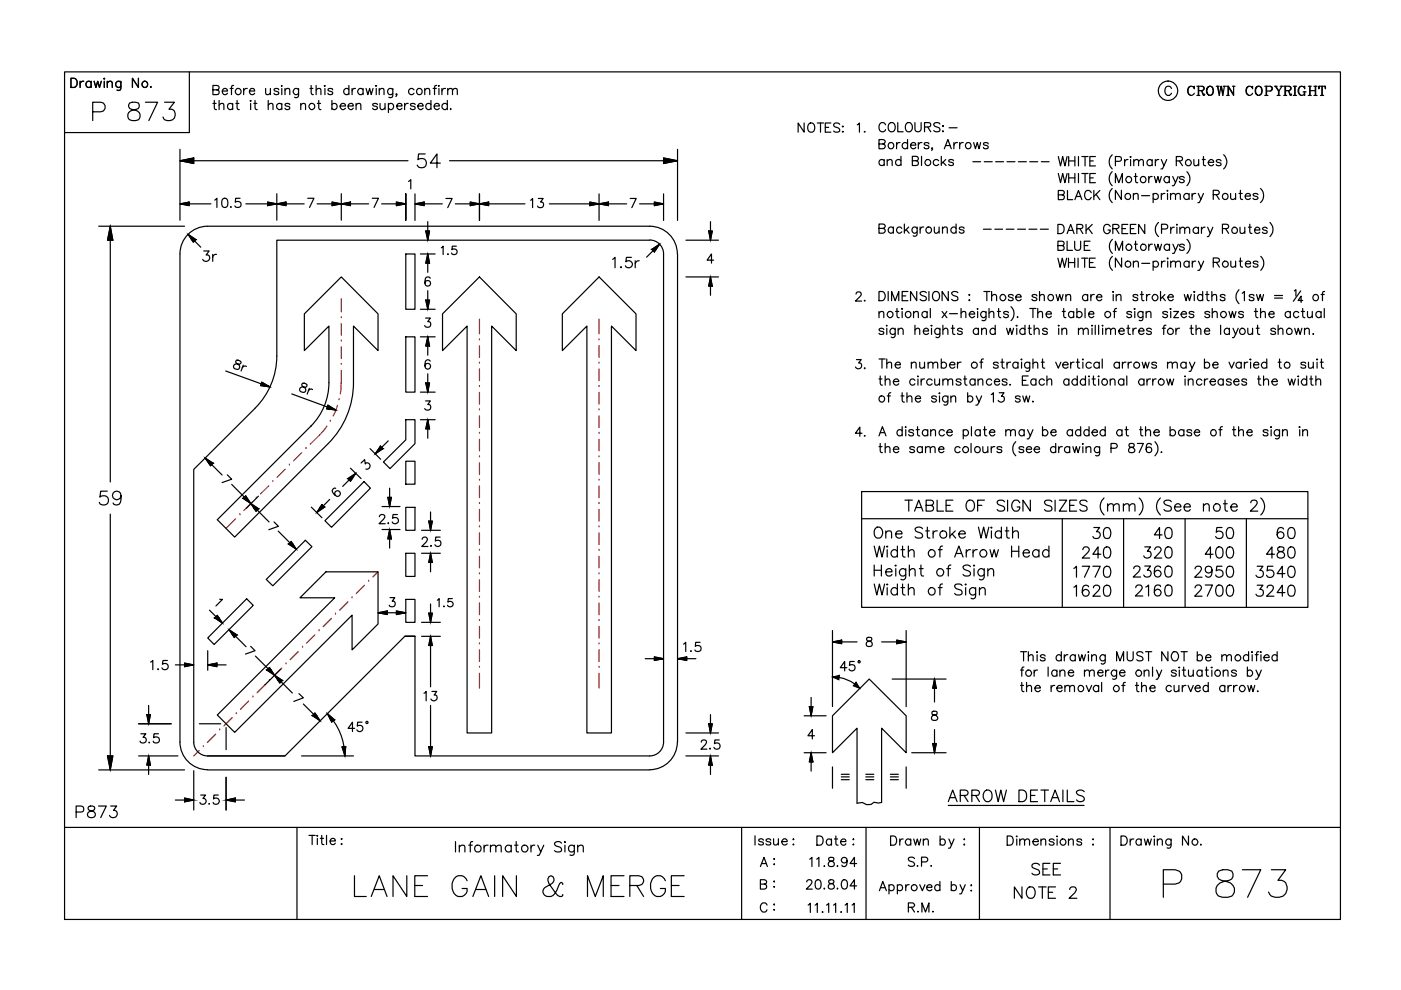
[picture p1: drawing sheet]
<svg xmlns="http://www.w3.org/2000/svg" width="297mm" height="210mm" viewBox="0 0 297 210" stroke-linecap="round" stroke-linejoin="round" font-family="sans-serif">
<g fill="none" stroke="#000" stroke-width=".25">
<path d="M13.7 15.2h270.5v179.7h-270.5zM15 16.6h.7a1.02 1.02 0 0 1 .7 1 1.02 1.02 0 0 1-.7 .9h-.7zM17 17.2v1.3M17.8 17.2a.64 .64 0 0 0-.8 .6M19.3 17.2v1.3M19.3 17.5a.61 .61 0 0 0-.9-.1 .61 .61 0 0 0 0 .9 .61 .61 0 0 0 .9-.1M20 17.2l.3 1.3 .4-1.3 .4 1.3 .4-1.3M22.1 17.2v1.3M22.1 16.6v.2zM22.7 17.2v1.3M22.7 17.6l.5-.4 .5 .1 .1 1.2M25.6 17.2l-.1 1.8-.2 .2-.5-.1"/>
<path d="M25.6 17.5a.61 .61 0 0 0-.9-.1 .61 .61 0 0 0 0 .9 .61 .61 0 0 0 .9-.1M29.4 16.6v1.9l-1.3-1.9v1.9M32 18.3l-.1 .2h.2M40.1 15.2v12.9h-26.4M45.1 19h1.2l.2-.3-.1-.4-.4-.2h-.9v2h.9l.4-.2v-.7l-.4-.2M47.1 19.3h1.1a.6 .6 0 0 0-.8-.5 .6 .6 0 0 0-.2 1 .56 .56 0 0 0 .5 .3 .56 .56 0 0 0 .5-.3M48.8 18.8h.6M49.5 18.1l-.3 .1-.1 .3v1.6M51.7 18.8v1.3M52.4 18.8a.64 .64 0 0 0-.7 .5M52.9 19.3h1.1a.6 .6 0 0 0-.9-.5 .6 .6 0 0 0-.1 1 .57 .57 0 0 0 1 0M56.3 18.8l.1 1.2 .5 .1 .4-.4"/>
<path d="M57.3 18.8v1.3M59.1 19a.57 .57 0 0 0-1 0l.2 .3 .7 .2 .1 .3a.57 .57 0 0 1-1 0M59.7 18.8v1.3M59.7 18.1v.2zM60.4 19.1l.5-.3h.5v1.3M60.4 18.8v1.3M63.3 18.8v1.4a.53 .53 0 0 1-.8 .4M63.3 19a.63 .63 0 0 0-.9-.1 .63 .63 0 0 0 0 1 .63 .63 0 0 0 .9-.1M65.7 18.8h.7M66 18.1v1.6l.1 .3 .3 .1M67 19.1l.5-.3h.5v1.3M67 18.1v2"/>
<path d="M68.8 18.2h.2zM68.9 18.8v1.3M70.5 19a.57 .57 0 0 0-1 0l.1 .2 .9 .3v.3a.57 .57 0 0 1-1 0M74 19a.61 .61 0 0 0-.9 0 .61 .61 0 0 0 0 .9 .61 .61 0 0 0 .9-.1M74 18.1v2M74.6 18.8v1.3M75.4 18.8a.58 .58 0 0 0-.8 .5M77 19a.63 .63 0 0 0-1-.1 .63 .63 0 0 0 0 1 .63 .63 0 0 0 1-.1M77 18.8v1.3M77.6 18.8l.4 1.3 .4-1.3 .3 1.3 .4-1.3M79.6 18.2h.3zM79.8 18.8v1.3"/>
<path d="M80.4 19.1l.5-.3h.4l.1 1.3M80.4 18.8v1.3M83.3 18.8l-.1 1.7-.3 .2-.5-.1M83.3 19a.61 .61 0 0 0-.9 0 .61 .61 0 0 0 0 .9 .61 .61 0 0 0 .9-.1M84.1 20h-.2h.2l-.2 .4M87.8 19a.63 .63 0 0 0-1-.1 .63 .63 0 0 0 0 1 .63 .63 0 0 0 1-.1M90.1 19.1l.4-.3h.5l.1 1.3M90.1 18.8v1.3M91.8 18.8h.7M92.6 18.1l-.4 .1-.1 .3v1.6M93.1 18.8v1.3M93.1 18.1v.2z"/>
<path d="M93.7 18.8v1.3M94.5 18.8a.64 .64 0 0 0-.8 .5M94.9 19.1l.5-.3h.5v1.3M94.9 18.8v1.3M95.9 19.1l.5-.3h.5l.1 1.3M248.4 18.8a.72 .72 0 0 0-.8-.5 .72 .72 0 0 0-.6 .7v.5a.72 .72 0 0 0 .6 .7 .72 .72 0 0 0 .8-.4M252.4 18.3a1.11 1.11 0 0 0 0 1.9M253.1 18.5l.1 .3v-.5l-.1 .2a.75 .75 0 0 0-.8-.2 .75 .75 0 0 0-.5 .7 .83 .83 0 0 0 .2 .9 .83 .83 0 0 0 .9 .2l.3-.3M253.8 18.3h1.1l.4 .3-.1 .5-1.1 .1M254.1 18.3v1.9M254.6 19.2l.3 .2 .3 .6h.2M254.8 19.3l.4 .9h.1l.1-.3"/>
<path d="M254.9 18.3l.3 .3v.4l-.3 .2M256.5 18.3a1 1 0 0 0-.7 1 1 1 0 0 0 .8 .9 1.06 1.06 0 0 0 .7-.9 1.06 1.06 0 0 0-.7-1 1.03 1.03 0 0 0-.7 .9 1.03 1.03 0 0 0 .6 1M256.6 18.3a1.12 1.12 0 0 1 0 1.9M257.9 18.3h.6M258.1 18.3l.4 1.9 .4-1.9 .4 1.9 .3-1.9M258.2 18.3l.3 1.5M259 18.3l.3 1.5M259.3 18.3h.6M260.1 18.3h.3M260.4 18.3v1.9M261.3 18.3h.5M261.5 18.3v1.9l-1.1-1.7"/>
<path d="M264.8 18.3a1.11 1.11 0 0 0 0 1.9M265.5 18.5l.1 .3v-.5l-.1 .2a.75 .75 0 0 0-.8-.2 .75 .75 0 0 0-.5 .7 .83 .83 0 0 0 .1 .9 .83 .83 0 0 0 1 .2l.3-.3M266.8 18.3a1.01 1.01 0 0 0-.7 1 1.01 1.01 0 0 0 .9 .9 1.01 1.01 0 0 0 .6-1 1.01 1.01 0 0 0-.8-.9 1.12 1.12 0 0 0 0 1.9M267 18.3a1.12 1.12 0 0 1 0 1.9M268.2 18.3h1.1l.4 .2a.53 .53 0 0 1-.4 .8h-.8M268.4 18.3v1.9M268.5 18.3v1.9M269.3 18.3l.3 .2a.51 .51 0 0 1-.3 .8M270.2 18.3h.6M270.4 18.3l.7 1v.9M270.5 18.3l.7 1v.9M271.4 18.3h.6"/>
<path d="M271.8 18.3l-.6 1M272.2 18.3h1.1l.4 .3-.1 .5-1 .1M272.4 18.3v1.9M272.6 18.3v1.9M273 19.2l.3 .2 .4 .7 .1-.1M273.2 19.3l.4 .9h.1l.1-.3M273.3 18.3l.4 .3-.1 .4-.3 .2M274.2 18.3h.7M274.5 18.3v1.9M274.6 18.3v1.9M275.9 18.3a1.11 1.11 0 0 0 0 1.9M276.3 19.5h.6"/>
<path d="M276.5 18.5l.1 .3v-.5l-.1 .2a.75 .75 0 0 0-.8-.2 .75 .75 0 0 0-.5 .7l.2 .9a.65 .65 0 0 0 1.1 0M276.5 19.5v.7M276.6 19.5v.7M277.4 18.3h.6M277.7 18.3v1.9M277.8 18.3v1.9M277.8 19.2h1.1M278.6 18.3h.6M278.9 18.3v1.9M279.7 18.3l-.1 .5v-.5h1.4v.5l-.1-.5M280.3 18.3v1.9M19.7 23.7h1.7a1.02 1.02 0 0 0 .9-1 1.02 1.02 0 0 0-.9-1h-1.7v3.9"/>
<path d="M27.5 21.8a.78 .78 0 0 0 .3 1.4 1.62 1.62 0 0 1 1.9 1.6l-.2 .4a1.52 1.52 0 0 1-2.4-.4 1.22 1.22 0 0 1 1.1-1.5l.8-.1a.81 .81 0 0 0 .4-1.4l-.6-.1zM30.8 21.7h2.6l-1.8 3.9M34.9 21.7h2.1l-1.2 1.5a1.21 1.21 0 0 1 1.4 1.1 1.21 1.21 0 0 1-1.2 1.3l-1.1-.2-.3-.6M38.2 34.1l2.9-.6v1.2zM38.2 31.7v15M38.2 34.1h48.3M45.1 21.9h.7M45.4 21.3v1.6l.1 .2 .4 .1M46.5 22.3l.4-.4 .5 .1 .1 1.2M46.5 21.3v1.9M49.3 22.2a.62 .62 0 0 0-.9-.1 .62 .62 0 0 0 0 .9 .62 .62 0 0 0 .9-.1M49.3 21.9v1.3"/>
<path d="M50 21.9h.6M50.3 21.3v1.6v.2l.4 .1M53.1 21.9v1.3M53.1 21.3l.2 .1-.2 .1zM53.8 21.9h.7M54.1 21.3v1.6l.1 .2 .3 .1M56.9 22.3l.4-.4 .5 .1 .1 1.2M56.9 21.3v1.9M59.7 22.2a.62 .62 0 0 0-.9-.1 .62 .62 0 0 0 0 .9 .62 .62 0 0 0 .9-.1M59.7 21.9v1.3M61.4 22.2a.62 .62 0 0 0-1 0 .9 .9 0 0 0 1 .4v.3a.57 .57 0 0 1-1 0M63.8 22.3l.4-.4 .5 .1 .1 1.2"/>
<path d="M63.8 21.9v1.3M67.3 21.9h.7M67.6 21.3v1.6l.1 .2 .3 .1M70.4 22.2a.62 .62 0 0 1 .9-.1 .62 .62 0 0 1 0 .9 .62 .62 0 0 1-.9-.1M70.4 21.3v1.9M72.1 22.5h1.2a.57 .57 0 0 0-.6-.6 .57 .57 0 0 0-.6 .6v.1a.61 .61 0 0 0 .5 .6 .61 .61 0 0 0 .7-.3M73.8 22.5h1.1a.6 .6 0 0 0-.8-.5 .6 .6 0 0 0-.2 .9 .57 .57 0 0 0 1 0M75.5 22.3l.5-.4 .4 .1 .1 1.2M75.5 21.9v1.3M80 22.2a.62 .62 0 0 0-1 0l.1 .2a.9 .9 0 0 1 .9 .5 .57 .57 0 0 1-1 0M80.6 21.9l.1 1.2 .5 .1 .4-.3M81.6 21.9v1.3"/>
<path d="M82.4 22.2a.62 .62 0 0 1 .9-.1 .62 .62 0 0 1 0 .9 .62 .62 0 0 1-.9-.1M82.4 21.9v2M84.1 22.5h1.1a.6 .6 0 0 0-.8-.5 .6 .6 0 0 0-.2 .9 .57 .57 0 0 0 1 0M85.8 21.9v1.3M86.5 21.9a.64 .64 0 0 0-.7 .6M86.6 38.5l.5-.4v1.9M88 22.2a.62 .62 0 0 0-1 0l.1 .2a.9 .9 0 0 1 .9 .5 .57 .57 0 0 1-1 0M88.6 22.5h1.1a.57 .57 0 0 0-.6-.6 .57 .57 0 0 0-.5 .6v.1a.61 .61 0 0 0 .4 .6 .61 .61 0 0 0 .7-.3M90.1 32.6h-1.4l-.1 1.3a1.03 1.03 0 0 1 1.6 0 1.03 1.03 0 0 1-.3 1.5 1.03 1.03 0 0 1-1.5-.4M91.4 22.2a.62 .62 0 0 0-.9-.1 .62 .62 0 0 0 0 .9 .62 .62 0 0 0 .9-.1M91.4 21.3v1.9M92 22.5h1.1a.6 .6 0 0 0-.8-.5 .6 .6 0 0 0-.2 .9 .57 .57 0 0 0 1 0"/>
<path d="M93.4 34.6h-2.2l1.4-2v3M94.8 22.2a.64 .64 0 0 0-.9-.1 .64 .64 0 0 0 0 .9 .64 .64 0 0 0 .9-.1M94.8 21.3v1.9M95.3 34.1h48.4M95.6 23v.2v-.1M140.7 33.5l3 .6-3 .6zM143.7 31.7v15M170.5 26.1v1.9l-1.3-1.9v1.9M171.4 26.4a.72 .72 0 0 1 .9-.3 .72 .72 0 0 1 .4 .7 .83 .83 0 0 1-.1 1 .83 .83 0 0 1-1 .1 1.2 1.2 0 0 1-.2-1.5zM173.3 26.1h1.3M174 26.1v1.9M175 27h.7"/>
<path d="M176.2 26.1h-1.2v1.9h1.2M178 26.4a.7 .7 0 0 0-.7-.4 .7 .7 0 0 0-.5 .5l.1 .3 1 .4 .1 .6a.88 .88 0 0 1-1.2 0M178.6 26.8h.2zM178.6 27.9h.2zM181.8 26.5l.4-.4v1.9M183.3 27.9v.1l.1-.1M186.4 30.5l1.1-.1a.4 .4 0 0 0 .2-.4 .4 .4 0 0 0-.2-.3l-1.1-.1v1.9h.8a.51 .51 0 0 0 .5-.5 .51 .51 0 0 0-.5-.5M187.5 34.1a.62 .62 0 0 0-.9-.1 .62 .62 0 0 0 0 .9 .62 .62 0 0 0 .9-.1M187.5 33.8v1.3M187.8 26.5a.72 .72 0 0 0-.9-.5 .72 .72 0 0 0-.5 .8 .83 .83 0 0 0 .1 .9 .83 .83 0 0 0 1 .2l.3-.4M188.1 34.2l.5-.4 .4 .1 .2 1.2M188.1 33.8v1.3"/>
<path d="M188.7 26.1a.95 .95 0 0 1 1.1 .4 .95 .95 0 0 1-.2 1.2 .74 .74 0 0 1-.8 .2 .74 .74 0 0 1-.5-.7 1.15 1.15 0 0 1 .4-1.1zM190.1 30.2v1.3M190.3 26v1.9h1.2M190.8 30.2a.58 .58 0 0 0-.7 .6M191 34.1a.64 .64 0 0 0-.9-.1 .64 .64 0 0 0 0 .9 .64 .64 0 0 0 .9-.1M191 33.1v2M192.3 26.1a.98 .98 0 0 1 1.2 .6 .98 .98 0 0 1-.6 1.2 1.03 1.03 0 0 1-1-.7 1.03 1.03 0 0 1 .4-1.1zM192.4 30.5a.63 .63 0 0 0-.9-.1 .63 .63 0 0 0 0 1 .63 .63 0 0 0 .9-.2M192.4 29.6v1.9M193.1 30.8h1.1a.6 .6 0 0 0-.9-.5 .6 .6 0 0 0-.2 .9 .57 .57 0 0 0 1.1 0M193.4 34.1l1.1-.1 .2-.3-.2-.5-1.1-.1v2h.8l.5-.3a.53 .53 0 0 0-.5-.7M194 26v1.4a.66 .66 0 0 0 .6 .5 .66 .66 0 0 0 .7-.5v-1.4"/>
<path d="M194.7 30.2v1.3M195.4 33.1v2M195.5 30.2a.64 .64 0 0 0-.8 .6M196 26.9l1.2-.1 .1-.3-.1-.3-.3-.2h-.9v1.9M196.7 26.9l.6 1M196.9 30.5a.57 .57 0 0 0-1 0l.1 .2a.9 .9 0 0 1 .9 .5 .57 .57 0 0 1-1 0M197.7 31.5h-.2l.1-.2 .1 .2-.2 .4M199 34.1a.64 .64 0 0 0-.9-.1 .64 .64 0 0 0 0 .9 .64 .64 0 0 0 .9-.1M199.3 26.3a.73 .73 0 0 0-.7-.3 .73 .73 0 0 0-.6 .5l.2 .3 .9 .3a.5 .5 0 0 1 0 .8 .99 .99 0 0 1-1.1-.2M199.6 33.1v2M199.8 27.9h.2zM199.9 34.4l.7 .7"/>
<path d="M199.9 26.6l.1 .2h-.1zM200.2 31.5l.8-1.9 .7 1.9M200.5 33.8l-.9 1M200.5 30.9h.9M201.2 27.1h1.7M202.2 34.1a.62 .62 0 0 0-1.1 0l.1 .2a.9 .9 0 0 1 1 .5 .62 .62 0 0 1-1.1 0M202.2 30.2v1.3M203 30.2a.64 .64 0 0 0-.8 .6M203.5 30.2v1.3M204.2 30.2a.64 .64 0 0 0-.7 .6M206.3 34.3h1.6M206.4 30.2l.4 1.3 .4-1.3 .4 1.3 .3-1.3"/>
<path d="M208.7 34.3h1.7M209.5 30.5a.57 .57 0 0 0-1 0l.1 .2 .8 .3 .1 .2a.57 .57 0 0 1-1 0M211.1 34.3h1.7M213.5 34.3h1.7M215.9 34.3h1.7M218.3 34.3h1.7M220.8 34.3h1.6M224.4 33.2l.4 2 .5-2 .5 2 .4-2M224.4 36.8l.4 1.9 .5-1.9 .5 1.9 .4-1.9M226.6 33.2v2M226.6 34.1h1.3M226.6 36.8v1.9"/>
<path d="M226.6 37.7h1.3M227.9 33.2v2M227.9 36.8v1.9M228.7 33.2v2M228.7 36.8v1.9M229.4 33.2h1.3M229.4 36.8h1.3M230.1 33.2v2M230.1 36.8v1.9M231.1 34.1h.7M231.1 37.7h.7M232.3 33.2h-1.2v2h1.2"/>
<path d="M232.3 36.8h-1.2v1.9h1.2M235.8 40a2.08 2.08 0 0 0 0 3M235.8 32.8a2.08 2.08 0 0 0 0 3M235.8 36.4a2.03 2.03 0 0 0 0 3M236.5 34.2l1.1-.1 .2-.3-.1-.4-.4-.2h-.8v1.9M236.5 38.7v-1.9l.7 1.9 .8-1.9v1.9M238.4 33.8v1.3M239.2 33.8a.65 .65 0 0 0-.8 .6M239.7 33.2l.1 .1-.1 .1zM239.7 33.8v1.3M240.4 34.2l.4-.4 .5 .2 .1 1.1M240.4 33.8v1.3"/>
<path d="M240.5 37.4h.6M240.8 36.8v1.6v.3h.4M241.4 34.2l.5-.4 .4 .2 .1 1.1M243.6 37.4v1.3M244.3 37.4a.58 .58 0 0 0-.7 .6M244.3 34.1a.62 .62 0 0 0-.9-.1 .62 .62 0 0 0 0 1 .62 .62 0 0 0 .9-.1M244.3 33.8v1.3M244.7 37.4l.4 1.3 .4-1.3 .3 1.3 .4-1.3M245 33.8v1.3M245.7 33.8a.65 .65 0 0 0-.7 .6M246.2 33.8l.6 1.3 .6-1.3M246.8 35.1l-.4 .7h-.3"/>
<path d="M247.9 37.7a.63 .63 0 0 0-.9-.1 .63 .63 0 0 0 0 1 .63 .63 0 0 0 .9-.2M247.9 37.4v1.3M248.6 37.4l.6 1.3 .6-1.3M249.2 38.7l-.4 .7h-.2M249.4 34.1l1.1-.1 .2-.3-.1-.3-.4-.2h-.8v1.9M250 34.1l.7 1M251.1 37.7a.6 .6 0 0 0-1.1 0l.3 .3 .5 .1 .3 .3a.6 .6 0 0 1-1.1 0M251.6 36.4a2.03 2.03 0 0 1 0 3M253.1 33.8l.1 1.3h.5l.4-.3M253.8 20.2h.6M254.1 33.8v1.3M254.9 33.8h.6"/>
<path d="M255.2 33.2v1.6v.3h.4M256.2 34.4h1.1a.57 .57 0 0 0-.6-.6 .57 .57 0 0 0-.5 .6v.2a.63 .63 0 0 0 .4 .5 .63 .63 0 0 0 .7-.2M258.9 34.1a.57 .57 0 0 0-1 0 .9 .9 0 0 0 .9 .5l.1 .3a.62 .62 0 0 1-1 0M259.4 32.8a1.99 1.99 0 0 1 0 3M260.1 20.2h.5M261.5 20l-1.1-1.7v1.9M267.3 40a2.08 2.08 0 0 1 0 3M268.2 20.2h.6M270.8 20.2h.6M272.2 20.2h.6M274.2 20.2h.7M277.4 20.2h.6"/>
<path d="M278.6 20.2h.6M280 20.2h.6M20.9 48h18.2M23.4 48l.5 2.9h-1.1zM23.4 48v54.2M38.2 43.2l1.9-.4v.8zM38.2 43.2h6.5M39.9 49.7l1.6 1.1-.5 .6zM39.9 49.7l2.7 2.7M43.2 53.2h1.1l-.6 .9a.73 .73 0 0 1 .7 1 .73 .73 0 0 1-1.2 .2l-.2-.3M44 48a5.9 5.9 0 0 0-5.8 5.8v103.6M44 48h93.7a5.9 5.9 0 0 1 5.9 5.8"/>
<path d="M45.1 53.9v1.5M45.5 42.4l.5-.4v2M45.9 53.9a.72 .72 0 0 0-.8 .7M47.3 42.1a.64 .64 0 0 1 .9 .3 1.25 1.25 0 0 1-.4 1.6h-.2a1.23 1.23 0 0 1-.3-1.9zM49 43.8l-.1 .1h.1M50.9 42h-.9l-.1 .9a.7 .7 0 0 1 1 0 .7 .7 0 0 1-.1 1 .7 .7 0 0 1-1-.3M52.1 43.2h12.4M56.7 42.8l2 .4-2 .4zM58.7 43.2l1.9-.4v.8zM58.7 41.1v5.6M65.2 42h1.4l-1 2M67.2 43.2h11"/>
<path d="M70.4 42.8l2 .4-2 .4zM72.4 43.2l1.9-.4v.8zM72.4 58.7l7.8 7.8v7.8l-5.3-5.2v12a18.3 18.3 0 0 1-5.3 12.9l-19.8 19.9-3.7-3.7 19.7-19.8a13.1 13.1 0 0 0 3.9-9.2v-12.1l-5.2 5.2v-7.8zM72.4 41.1v5.6M78.9 42h1.3l-.9 2M80.9 43.2h5.1M84 42.8l2 .4-2 .4zM86 53.8h2v11.8h-2zM86 46.7v-5.6v5.6M88 43.2l1.9-.4v.8zM88 43.2h5.8M88 41.1v5.6"/>
<path d="M89.1 53.8h3.2M90.3 49h.8l-.4 1.9zM90.7 47v3.9M90.7 53.8v3.9M90.7 53.8l.4 2h-.8zM91.2 59a.59 .59 0 0 0-.8-.2 1.66 1.66 0 0 0 0 1.8 .6 .6 0 0 0 .8-.3 .6 .6 0 0 0-.3-.8 .6 .6 0 0 0-.8 .5M93.6 52.5l.4-.3v1.8M94.5 42.1h1.4l-1 1.9M95 53.8l-.1 .1h.2M96.7 52.2h-.8l-.1 .8a.63 .63 0 0 1 1-.1 .63 .63 0 0 1-.2 1 .63 .63 0 0 1-.9-.3M99.7 42.8l2 .4-2 .4zM101.7 41.1v5.6"/>
<path d="M101.7 43.2l1.9-.4v.8zM111.3 43.2h-14.8M112.5 42.5l.4-.4v1.9M114.1 42.1h1.1l-.6 .7a.64 .64 0 0 1 .5 1.1 .64 .64 0 0 1-1.1-.2M116.5 43.2h16.4M125.1 42.8l1.9 .4-1.9 .4zM127 58.7l7.8 7.8v7.8l-5.2-5.2v86.3h-5.2v-86.3l-5.2 5.2v-7.8zM127 41.1v5.6M127 43.2l2-.4v.8zM129.9 55l.5-.4v2.2M131.7 56.6h-.2l.2 .2 .1-.2M133.6 42.1h1.3l-.9 1.9"/>
<path d="M133.9 54.6h-1.1l-.1 .9a.79 .79 0 0 1 1.2-.1 .79 .79 0 0 1-.1 1.2 .79 .79 0 0 1-1.2-.3M134.7 55.3v1.5M135.5 55.3a.79 .79 0 0 0-.8 .6M135.6 43.2h5.1M137.7 50.9a2.94 2.94 0 0 1 3 2.9v103.6M137.8 50.9h-79.1v24.6a15.6 15.6 0 0 1-4.6 11l-13 13v57.9M138.2 52.9l1.6-1.1-1.1 1.6zM138.7 42.8l2 .4-2 .4zM139.8 51.8l-2.7 2.7M140.7 41.1v5.6M143.7 53.8v103.6M145.4 58.7h6.9"/>
<path d="M145.4 50.9h6.9M150.3 49h.7l-.4 1.9zM150.6 58.7l.4 2h-.7zM150.6 47v3.9M150.6 58.7v3.9M151.3 55.2h-1.4l.9-1.4v2M186.4 48.4l1.1-.1a.4 .4 0 0 0 .2-.4 .4 .4 0 0 0-.2-.3l-1.1-.1v1.9h.8a.51 .51 0 0 0 .5-.5 .51 .51 0 0 0-.5-.5M189.4 48.4a.61 .61 0 0 0-.9-.1 .61 .61 0 0 0 0 .9 .61 .61 0 0 0 .9-.1M189.4 48.1v1.3M191.2 48.4a.61 .61 0 0 0-.9-.1 .61 .61 0 0 0 0 .9 .61 .61 0 0 0 .9-.1M191.7 47.5v1.9M192.1 48.7l.7 .7"/>
<path d="M192.7 48.1l-1 1M194.5 48.1v1.5a.53 .53 0 0 1-.9 .4M194.5 48.4a.61 .61 0 0 0-1-.1 .61 .61 0 0 0 0 .9 .61 .61 0 0 0 1-.1M195.1 48.1v1.3M195.8 48.1a.64 .64 0 0 0-.7 .6M198.1 48.1l.1 1.2 .4 .1 .5-.3M199.1 48.1v1.3M199.8 48.5l.5-.4 .5 .1v1.2M199.8 48.1v1.3M202.7 48.4a.61 .61 0 0 0-.9-.1 .61 .61 0 0 0 0 .9 .61 .61 0 0 0 .9-.1M202.7 47.5v1.9M204.4 48.4a.57 .57 0 0 0-1 0l.2 .3 .7 .2 .1 .2a.57 .57 0 0 1-1 0"/>
<path d="M208.5 48.6h1.7M210.9 48.6h1.7M213.3 48.6h1.7M215.7 48.6h1.7M218.2 48.6h1.7M220.6 48.6h1.7M224.3 54.7l.5 2 .4-2 .5 2 .5-2M224.3 52.1l1.1-.1 .2-.3-.1-.4-.4-.2h-.8v2h.8l.4-.2v-.7l-.4-.1M224.3 47.6h.7a1.04 1.04 0 0 1 .6 1 1.04 1.04 0 0 1-.6 .9h-.7zM224.4 41.3l1.1-.1 .2-.3-.1-.3-.4-.2h-.8v1.9h.8a.51 .51 0 0 0 .5-.5 .51 .51 0 0 0-.5-.5M226.2 51.1v2h1.2M226.2 49.5l.8-1.9 .7 1.9"/>
<path d="M226.3 40.4v1.9h1.1M226.5 54.7v2M226.5 55.7h1.4M226.5 48.9h1M227.9 51.1v1.4a.64 .64 0 0 0 .6 .6 .64 .64 0 0 0 .6-.6v-1.4M227.9 54.7v2M227.9 42.3l.8-1.9 .7 1.9M228.2 41.7h.9M228.3 48.5l1.1-.1 .2-.3-.1-.3-.4-.2h-.8v1.9M228.6 54.7v2M229 48.5l.6 1M229.3 54.7h1.3"/>
<path d="M229.9 52.1h.7M230 54.7v2M230.3 47.6v1.9M230.7 48.4l.9 1.1M231 55.7h.7M231.1 51.1h-1.2v2h1.2M231.4 40.9a.72 .72 0 0 0-.8-.5 .72 .72 0 0 0-.6 .7v.5a.72 .72 0 0 0 .5 .7 .72 .72 0 0 0 .9-.4M231.6 47.6l-1.3 1.3M231.9 40.4v1.9M232.2 54.7h-1.2v2h1.2M232.4 41.2l.8 1.1M233.2 40.4l-1.3 1.3"/>
<path d="M235.4 48a.73 .73 0 0 0-.8-.4 .73 .73 0 0 0-.6 .7v.5a.7 .7 0 0 0 .7 .7 .7 .7 0 0 0 .7-.7h-.5M235.9 54.4a2.02 2.02 0 0 0 0 2.9M235.9 50.8a2.03 2.03 0 0 0 0 2.9M235.9 48.5l1.1-.1a.4 .4 0 0 0 .3-.4 .4 .4 0 0 0-.3-.3l-1.1-.1v1.9M236.5 53.1v-2l.8 2 .7-2v2M236.6 48.5l.7 1M237.8 40.3v2l-1.3-2v2M237.8 54.7v1.9l-1.3-1.9v1.9M237.9 48.5h.7M239.1 47.6h-1.2v1.9h1.2M239.7 48.5h.7M240.3 41.4a.67 .67 0 0 1 .9-.3l.1 1.2"/>
<path d="M240.3 41v1.3M240.3 55.7l.5-.3 .4 .1 .2 1.1M240.3 55.4v1.2M240.5 51.8h.6M240.8 51.1v1.6l.1 .3 .3 .1M240.8 47.6h-1.1v1.9h1.1M242 41.5h1.7M242.1 55.8h1.7M242.7 47.6v1.9l-1.3-1.9v1.9M243.6 51.8v1.3M244.3 51.8a.64 .64 0 0 0-.7 .5M244.5 41.3a.62 .62 0 0 1 .9-.1 .62 .62 0 0 1 0 .9 .62 .62 0 0 1-.9-.1"/>
<path d="M244.5 41v2M244.5 55.6a.64 .64 0 0 1 .9-.1 .64 .64 0 0 1 0 1 .64 .64 0 0 1-.9-.1M244.5 55.4v1.9M244.8 51.8l.4 1.3 .3-1.3 .4 1.3 .4-1.3M245.6 47.2a1.99 1.99 0 0 0 0 3M246.2 41v1.3M246.3 55.4v1.2M246.3 48.6h.8a.51 .51 0 0 0 .5-.6 .51 .51 0 0 0-.5-.5h-.8v2M247 41a.64 .64 0 0 0-.8 .6M247 55.4a.64 .64 0 0 0-.7 .5M247.5 40.3v.3zM247.5 41v1.3"/>
<path d="M247.6 54.7v.2zM247.6 55.4v1.2M248 52.1a.63 .63 0 0 0-1-.1 .63 .63 0 0 0 0 .9 .63 .63 0 0 0 1-.1M248 51.8v1.3M248.2 41.4l.4-.4 .5 .1 .1 1.2M248.2 41v1.3M248.2 55.7l.5-.3 .4 .1 .1 1.1M248.2 55.4v1.2M248.2 48.2v1.3M248.7 51.8l.5 1.3 .6-1.3M249 48.2a.72 .72 0 0 0-.8 .6M249.2 41.4a.67 .67 0 0 1 1-.3v1.2"/>
<path d="M249.2 53.1l-.3 .6h-.3M249.2 55.7l.5-.3 .5 .1 .1 1.1M249.5 47.5v.3zM249.5 48.2v1.3M250.2 48.6l.4-.4 .5 .1 .1 1.2M250.2 48.2v1.3M251.1 52.1a.57 .57 0 0 0-1 0l.1 .1a.9 .9 0 0 1 .9 .5v.1a.57 .57 0 0 1-1 0M251.2 48.6l.4-.4 .5 .1 .1 1.2M251.6 50.8a1.95 1.95 0 0 1 0 2.9M252.1 41.3a.64 .64 0 0 0-.9-.1 .64 .64 0 0 0 0 .9 .64 .64 0 0 0 .9-.1M252.1 41v1.3M252.1 55.6a.62 .62 0 0 0-.9 0 .62 .62 0 0 0 0 .9 .62 .62 0 0 0 .9-.1"/>
<path d="M252.1 55.4v1.2M252.7 41v1.3M252.8 55.4v1.2M253.5 41a.64 .64 0 0 0-.8 .6M253.5 55.4a.58 .58 0 0 0-.7 .5M254.1 41l.5 1.3 .6-1.3M254.1 55.4l.5 1.2 .6-1.2M254.1 48.5a.64 .64 0 0 0-.9-.1 .64 .64 0 0 0 0 .9 .64 .64 0 0 0 .9-.1M254.1 48.2v1.3M254.6 42.3l-.3 .6-.3 .1M254.6 56.6l-.3 .7h-.3M254.7 48.2v1.3"/>
<path d="M255.5 48.2a.72 .72 0 0 0-.8 .6M256 48.2l.6 1.3 .5-1.3M256.6 49.5l-.4 .7h-.2M257.2 41.3l1.1-.1 .2-.3-.2-.5-1.1-.1v2M257.2 55.6l1.2-.1 .1-.3v-.3l-.4-.2h-.9v1.9M257.9 41.3l.6 1M257.9 55.6l.6 1M259.2 48.5l1.1-.1 .2-.3-.1-.3-.4-.3h-.8v2M259.9 48.5l.6 1M260.9 41l.1 1.2 .5 .1 .5-.3M261 55.4v.9a.47 .47 0 0 0 .7 .3l.3-.3M262 41v1.3"/>
<path d="M262 55.4v1.2M262.7 41h.7M262.7 55.4h.7M262.9 48.2l.1 1.2 .5 .1 .4-.4M263 40.3v1.7l.1 .2 .4 .1M263 54.7v1.6l.1 .3h.4M263.9 48.2v1.3M264 41.6h1.1a.6 .6 0 0 0-.8-.5 .6 .6 0 0 0-.2 .9 .62 .62 0 0 0 1 0M264 55.9h1.1a.6 .6 0 0 0-.8-.5 .6 .6 0 0 0-.2 1 .62 .62 0 0 0 1 0M264.7 48.2h.6M265 47.5v1.6l.1 .3 .3 .1M266 48.8h1.1a.55 .55 0 0 0-.6-.7 .55 .55 0 0 0-.5 .7 .61 .61 0 0 0 .4 .7 .61 .61 0 0 0 .7-.3"/>
<path d="M266.7 41.3a.65 .65 0 0 0-1 0l.1 .2 .8 .2 .1 .3a.65 .65 0 0 1-1 0M266.7 55.6a.6 .6 0 0 0-1 0l.1 .2a.9 .9 0 0 1 .9 .5v.1a.6 .6 0 0 1-1 0M267.3 54.4a2.02 2.02 0 0 1 0 2.9M268.7 48.5a.56 .56 0 0 0-.5-.4 .56 .56 0 0 0-.6 .4l.3 .3 .5 .1a.33 .33 0 0 1 .2 .5 .7 .7 0 0 1-1-.2M269.3 47.2a2.08 2.08 0 0 1 0 3M47.9 78.7l9.3 3.3M50.2 76.3a.4 .4 0 0 0-.1 .7 .71 .71 0 0 1 .7 .5 .71 .71 0 0 1-.3 .8 .77 .77 0 0 1-1-.6 1.02 1.02 0 0 1 1.4-.5l.2-.3a.89 .89 0 0 0-.9-.6zM51.6 77.4l-.5 1.3M52.3 77.7a.68 .68 0 0 0-.9 .3M86 71.4h2v11.7h-2zM89.1 71.4h3.2M89.1 65.6h3.2"/>
<path d="M90.2 67.4h1l-.5 .8a.64 .64 0 0 1 .6 .6 .64 .64 0 0 1-.5 .7 .64 .64 0 0 1-.7-.5M90.3 63.6h.8l-.4 2zM90.7 61.6v4M90.7 71.4v3.9M90.7 79.2v3.9M90.7 71.4l.4 2h-.8zM91.2 76.6l-.1-.2a.59 .59 0 0 0-.9 .3 1.2 1.2 0 0 0 .4 1.6 .6 .6 0 0 0 .7-.6 .6 .6 0 0 0-.5-.6 .6 .6 0 0 0-.7 .5M93.8 66.5l7.9-7.8 7.7 7.8v7.8l-5.2-5.2v86.3h-5.2v-86.3l-5.2 5.2zM181.5 62.4l.3-.5h.4l.3 .2a.57 .57 0 0 1-.2 .8l-.9 .9h1.3M181.6 76.2h1l-.6 .8a.65 .65 0 0 1 .6 .9 .65 .65 0 0 1-1.1 .1l-.1-.2M183.3 63.7v.1h.1M183.3 78v.2l.1-.1"/>
<path d="M186.4 61.8h.6a1.02 1.02 0 0 1 .7 1 1.02 1.02 0 0 1-.7 1h-.6zM186.4 66.4l.4-.4 .5 .1 .1 1.3M186.4 66v1.4M186.4 76.1h1.3M186.6 79.7v1.6l.1 .3 .4 .1M187 76.1v2M187.4 69.9a.57 .57 0 0 0-1 0 .9 .9 0 0 0 .9 .5l.1 .3a.62 .62 0 0 1-1 0M187.7 79.7v2M188 69.6v1.3M188 69v.1zM188 77.1l.5-.3 .4 .1 .1 1.2M188 76.1v2"/>
<path d="M188.3 61.8v2M189 63.8v-2l.8 2 .8-2v2M189.8 69.6v1.5a.51 .51 0 0 1-.3 .5 .51 .51 0 0 1-.6-.1M189.8 69.9a.62 .62 0 0 0-.9-.1 .62 .62 0 0 0 0 .9 .62 .62 0 0 0 .9 0M189.8 77.3h1.1a.6 .6 0 0 0-.8-.5 .6 .6 0 0 0-.2 1 .62 .62 0 0 0 1 0M189.9 66h.7M190.2 65.4v1.6l.1 .2 .3 .2M190.4 70l.5-.4 .5 .1 .1 1.2M190.4 69.6v1.3M191.3 62.7h.7M191.3 66v1.4M191.3 65.4v.2z"/>
<path d="M192.5 61.8h-1.2v2h1.2M193.2 77.1l.5-.3 .5 .1v1.2M193.2 76.8v1.3M193.7 66.4l.5-.4 .4 .1 .1 1.3M193.7 66v1.4M194 70l.5-.4 .4 .1 .1 1.2M194 69v1.9M194.4 61.8v2l-1.3-2v2M194.6 79.7v.2zM195 76.8v.9a.47 .47 0 0 0 .8 .3l.2-.3M195.8 70.2h1.1a.55 .55 0 0 0-.6-.6 .55 .55 0 0 0-.5 .6 .61 .61 0 0 0 .3 .7 .61 .61 0 0 0 .8-.2M196 76.8v1.3"/>
<path d="M196.4 62.1a.75 .75 0 0 0-1.3 .2l.4 .4 .5 .1a.47 .47 0 0 1 .4 .4 .47 .47 0 0 1-.2 .5 .91 .91 0 0 1-1.1-.2M196.6 66.3a.62 .62 0 0 0-.9-.1 .62 .62 0 0 0 0 .9 .62 .62 0 0 0 .9 0M196.6 66v1.4M196.8 77.1a.67 .67 0 0 1 .9-.2l.1 1.2M196.8 76.8v1.3M196.9 61.8v2M197.2 65.4v2M197.5 69.6v1.3M197.5 69h.1l-.1 .1zM197.8 77.1l.5-.3 .4 .1 .1 1.2M197.9 62.1a.74 .74 0 0 1 .8-.3 .74 .74 0 0 1 .5 .7 .86 .86 0 0 1-.2 1 .86 .86 0 0 1-.9 .2 1.27 1.27 0 0 1-.2-1.6zM199.3 69.6v1.5a.51 .51 0 0 1-.3 .5 .51 .51 0 0 1-.6-.1"/>
<path d="M199.3 69.9a.62 .62 0 0 0-.9-.1 .62 .62 0 0 0 0 .9 .62 .62 0 0 0 .9 0M199.6 77a.62 .62 0 0 1 .9 0 .62 .62 0 0 1 0 .9 .62 .62 0 0 1-.9-.1M199.6 76.1v2M199.7 66l1.1 1.4M199.9 70l.5-.4 .4 .1 .2 1.2M199.9 69v1.9M200.8 66l-1.1 1.4M201.1 61.8v2l-1.4-2v2M201.3 66.5h1.7M201.3 77.3h1.2a.57 .57 0 0 0-.6-.5 .57 .57 0 0 0-.6 .5v.2a.63 .63 0 0 0 .5 .6 .63 .63 0 0 0 .7-.3M201.7 69.6h.7M202 69v1.5l.1 .3 .4 .1"/>
<path d="M203 76.8v1.3M203.1 62.1a.75 .75 0 0 0-1.3 .2l.4 .4 .5 .1a.47 .47 0 0 1 .4 .4 .47 .47 0 0 1-.2 .5 .91 .91 0 0 1-1.1-.2M203.8 66.4l.4-.4 .5 .1 .1 1.3M203.8 65.4v2M203.8 76.8a.64 .64 0 0 0-.8 .5M204 69.9a.57 .57 0 0 0-1 0l.3 .3 .5 .1a.33 .33 0 0 1 .1 .5 .7 .7 0 0 1-.9-.1M204.6 79.7v1.6l.1 .3 .3 .1M205.4 62.5h.2l-.1 .2zM205.4 63.7h.2zM205.5 66.6h1.1a.57 .57 0 0 0-.5-.6 .57 .57 0 0 0-.6 .6v.2a.61 .61 0 0 0 .5 .6 .61 .61 0 0 0 .6-.3M207.3 65.4v.2zM207.3 66v1.4"/>
<path d="M207.4 69.9a.62 .62 0 0 0-.9-.1 .62 .62 0 0 0 0 .9 .62 .62 0 0 0 .9 0M207.4 69.6v1.3M207.7 76.8h.7M208.1 70l.5-.4 .5 .1v1.2M208.1 69.6v1.3M208.5 76.1l-.4 .1-.1 .3v1.6M208.6 61.8h1.3M209.1 66v1.5a.53 .53 0 0 1-.9 .4M209.1 66.3a.64 .64 0 0 0-1-.1 .64 .64 0 0 0 0 .9 .64 .64 0 0 0 1 0M209.2 61.8v2M209.7 66.4l.5-.4 .4 .1 .1 1.3M209.7 65.4v2"/>
<path d="M210.2 62.8l.5-.4 .5 .1 .1 1.3M210.2 61.8v2M211 69.9a.62 .62 0 0 0-.9-.1 .62 .62 0 0 0 0 .9 .62 .62 0 0 0 .9 0M211 69v1.9M211.5 66h.6M211.6 77a.6 .6 0 0 0-1 0l.1 .3a.9 .9 0 0 1 .9 .4v.1a.6 .6 0 0 1-1 0M211.7 65.4v1.6l.2 .2 .3 .2M212.2 76.8h.7M212.5 76.1v1.6l.1 .3 .4 .1M213.4 69.6l.4 1.3 .4-1.3 .3 1.3 .4-1.3M213.5 76.8v1.3M213.8 66.3a.62 .62 0 0 0-1 0 .9 .9 0 0 0 .9 .5l.1 .3a.57 .57 0 0 1-1 0"/>
<path d="M214.3 76.8a.64 .64 0 0 0-.8 .5M214.3 65a2.02 2.02 0 0 1 0 3M214.8 62.7a.57 .57 0 0 0-1 0l.1 .2 .8 .3 .1 .3a.57 .57 0 0 1-1 0M215.4 63h1.1a.61 .61 0 0 0-.8-.5 .61 .61 0 0 0-.3 1 .6 .6 0 0 0 1.1 0M215.4 69h.3zM215.6 69.6v1.3M215.7 67.1v.3l.1-.2M215.8 77a.62 .62 0 0 0-.9 0 .62 .62 0 0 0 0 .9 .62 .62 0 0 0 .9-.1M215.8 76.8v1.3M216.6 76.1v.2zM216.6 76.8v1.3M217.3 69.9a.62 .62 0 0 0-.9-.1 .62 .62 0 0 0 0 .9 .62 .62 0 0 0 .9 0"/>
<path d="M217.3 69v1.9M218 69.6h.6M218 79.7h-1.2v2h1.2M218.2 69v1.5l.1 .3 .4 .1M218.3 65.4h1.3M218.3 76.8l-.1 1.7-.2 .2h-.5M218.3 77a.62 .62 0 0 0-.9 0 .62 .62 0 0 0 0 .9 .62 .62 0 0 0 .9-.1M219 65.4v2M219 77.1a.67 .67 0 0 1 .9-.2l.1 1.2M219 76.1v2M219.3 70l.4-.4 .5 .1 .1 1.2M219.3 69v1.9"/>
<path d="M219.9 62.7a.6 .6 0 0 0-1.1 0l.9 .5 .2 .3a.6 .6 0 0 1-1.1 0M220 66.4l.5-.4 .5 .1v1.3M220 65.4v2M220.4 62.8l.5-.4 .4 .1 .1 1.3M220.4 61.8v2M220.8 76.8h.6M221 76.1v1.6l.1 .3 .4 .1M221.8 66.6h1.1a.6 .6 0 0 0-.8-.5 .6 .6 0 0 0-.2 1 .57 .57 0 0 0 1 0M222 79.7v2M222.1 69.9a.56 .56 0 0 0-.6-.3 .56 .56 0 0 0-.5 .3l.3 .3 .5 .1a.33 .33 0 0 1 .2 .5 .7 .7 0 0 1-1-.1M223.8 76.8l.6 1.3 .5-1.3M223.9 62.4l.4 1.4 .4-1.4 .4 1.4 .3-1.4"/>
<path d="M224.4 69h.2zM224.5 69.6v1.3M225.1 70l.5-.4 .5 .1 .1 1.2M225.1 69.6v1.3M225.2 66h.7M225.3 77.3h1.2a.62 .62 0 0 0-.7-.5 .62 .62 0 0 0-.6 .6 .62 .62 0 0 0 .6 .7l.7-.3M225.5 65.4v1.6l.1 .2 .4 .2M226 62.8l.5-.4 .4 .1 .1 1.3M226 62.4v1.4M227 76.8v1.3M227.6 66.3a.62 .62 0 0 0-.9-.1 .62 .62 0 0 0 0 .9 .62 .62 0 0 0 .9 0M227.6 66v1.4"/>
<path d="M227.7 76.8a.58 .58 0 0 0-.7 .5M228.2 76.8h.7M228.3 66.3a.62 .62 0 0 1 .9-.1 .62 .62 0 0 1 0 .9 .62 .62 0 0 1-.9 0M228.3 65.4v2M228.4 79.7v2M228.5 76.1v1.6l.1 .3 .4 .1M228.7 70l.4-.4 .5 .1 .1 1.2M228.7 69.6v1.3M229.6 76.1v.2zM229.6 76.8v1.3M229.7 70l.4-.4 .5 .1 .1 1.2M230.1 65.4v2"/>
<path d="M230.1 79.7v2M230.6 62.7a.61 .61 0 0 0-.9-.1 .61 .61 0 0 0 0 1 .61 .61 0 0 0 .9-.1M230.6 62.4v1.4M230.8 66.6h1.1a.6 .6 0 0 0-.8-.5 .6 .6 0 0 0-.2 1 .57 .57 0 0 0 1 0M230.9 79.7v.2zM231.3 62.4v1.4M231.4 77a.62 .62 0 0 0-.9 0 .62 .62 0 0 0 0 .9 .62 .62 0 0 0 .9-.1M231.5 69h.2zM231.5 69.6v1.3M231.8 79.7v1.6l.1 .3 .4 .1M232 62.4a.58 .58 0 0 0-.7 .6M232.2 69v1.9"/>
<path d="M232.5 63h1.1a.6 .6 0 0 0-.8-.5 .6 .6 0 0 0-.2 1 .56 .56 0 0 0 .5 .3 .56 .56 0 0 0 .5-.3M232.9 69v1.9M232.9 79.7l.2 .1-.2 .1zM233.1 77a.64 .64 0 0 0-1 0 .64 .64 0 0 0 0 .9 .64 .64 0 0 0 1-.1M233.1 76.8v1.3M233.7 76.1v2M233.8 69v.1zM233.8 69.6v1.3M234.5 70l.4-.4 .5 .1 .1 1.2M234.5 69.6v1.3M235.5 70l.4-.4 .5 .1 .1 1.2M235.9 61.9h.2z"/>
<path d="M236 62.4v1.4M236 66h.7M236.7 62.8l.4-.4 .5 .1 .1 1.3M236.7 62.4v1.4M236.7 65.4l-.3 .1-.1 .2v1.7M237.2 70.2h1.2a.57 .57 0 0 0-.6-.6 .57 .57 0 0 0-.6 .6v.2a.63 .63 0 0 0 .5 .5 .63 .63 0 0 0 .7-.2M237.3 77a.64 .64 0 0 0-.9 0 .64 .64 0 0 0 0 .9 .64 .64 0 0 0 .9-.1M237.3 76.8v1.3M238 76.8v1.3M238.7 76.8a.64 .64 0 0 0-.7 .5M238.9 69.6h.6M238.9 79.7v2"/>
<path d="M239.2 69v1.5l.1 .3 .4 .1M239.2 76.8v1.3M239.9 66.3a.62 .62 0 0 0-1 0l.1 .2a.9 .9 0 0 1 .9 .5v.1a.57 .57 0 0 1-1 0M239.9 76.8a.58 .58 0 0 0-.7 .5M240.2 69.6v1.3M240.5 65.5h.2zM240.6 66v1.4M240.9 69.6a.65 .65 0 0 0-.7 .6M241.2 62.7a.57 .57 0 0 0-1 0l.1 .2 .8 .3 .1 .3a.57 .57 0 0 1-1 0M241.4 70.2h1.1a.57 .57 0 0 0-.5-.6 .57 .57 0 0 0-.6 .6v.2a.63 .63 0 0 0 .5 .5 .63 .63 0 0 0 .6-.2M241.8 62.4h.6M242.1 61.8v1.6l.1 .3 .3 .1"/>
<path d="M242.2 76.8l.3 1.3 .4-1.3 .4 1.3 .3-1.3M242.3 66l-.1 1.8-.3 .2-.4-.1M242.3 66.3a.62 .62 0 0 0-.9-.1 .62 .62 0 0 0 0 .9 .62 .62 0 0 0 .9 0M243 66.4l.5-.4 .4 .1 .1 1.3M243 66v1.4M243.1 62.4v1.4M243.8 62.4a.58 .58 0 0 0-.7 .6M244.1 69.9a.57 .57 0 0 0-1 0 .9 .9 0 0 0 .9 .5l.1 .3a.62 .62 0 0 1-1 0M245.2 77a.6 .6 0 0 0-1 0l.1 .3a.9 .9 0 0 1 .9 .4v.1a.6 .6 0 0 1-1 0M246.1 61.8v2M246.4 69.6h.7M246.4 63l.7 .8"/>
<path d="M247 62.4l-.9 1M247.2 69h-.4l-.1 .3v1.6M247.5 66.3a.6 .6 0 0 0-1 0l.1 .2a.9 .9 0 0 1 .9 .5v.1a.56 .56 0 0 1-.5 .3 .56 .56 0 0 1-.5-.3M247.5 77.1l.5-.3 .5 .1 .1 1.2M247.5 76.8v1.3M247.6 63h1.2a.6 .6 0 0 0-.9-.5 .6 .6 0 0 0-.2 1 .56 .56 0 0 0 .6 .3 .56 .56 0 0 0 .5-.3M248.1 65.5h.2zM248.2 66v1.4M248.6 77.1l.4-.3 .5 .1 .1 1.2M248.8 66h1.1l-1.1 1.4h1.1M249.3 69.6v1.3M250.1 69.6a.72 .72 0 0 0-.8 .6"/>
<path d="M250.4 66.6h1.2a.57 .57 0 0 0-.6-.6 .57 .57 0 0 0-.6 .6v.2a.61 .61 0 0 0 .5 .6 .61 .61 0 0 0 .7-.3M251.1 62.4l.4 1.4 .3-1.4 .4 1.4 .4-1.4M251.3 79.7v.2zM251.5 77a.64 .64 0 0 0-1 0 .64 .64 0 0 0 0 .9 .64 .64 0 0 0 1-.1M251.5 76.8v1.3M252.2 76.8l.5 1.3 .6-1.3M252.3 69.6h.7M252.6 69v1.5l.1 .3 .3 .1M252.7 78.1l-.2 .6h-.4M253.1 66.3a.62 .62 0 0 0-1 0l.1 .2a.9 .9 0 0 1 .9 .5v.1a.57 .57 0 0 1-1 0M253.2 62.4v1.4M253.2 61.8l.1 .1-.1 .1z"/>
<path d="M253.6 70l.5-.4 .4 .1 .1 1.2M253.6 69v1.9M255 62.7a.61 .61 0 0 0-.9-.1 .61 .61 0 0 0 0 1 .61 .61 0 0 0 .9-.1M255 61.8v2M255.4 70.2h1.1a.55 .55 0 0 0-.6-.6 .55 .55 0 0 0-.5 .6 .61 .61 0 0 0 .3 .7 .61 .61 0 0 0 .8-.2M255.4 77a.62 .62 0 0 1 .9 0 .62 .62 0 0 1 0 .9 .62 .62 0 0 1-.9-.1M255.4 76.1v2M255.6 62.4h.7M255.9 61.8v1.6l.1 .3 .4 .1M256.5 66.3a.62 .62 0 0 0-1 0v.2a.9 .9 0 0 1 1 .5v.1a.57 .57 0 0 1-1 0M256.9 62.8l.5-.4 .5 .1 .1 1.3M256.9 61.8v2"/>
<path d="M257 66.4l.5-.4 .5 .1 .1 1.3M257 65.4v2M257.1 77.3h1.1a.6 .6 0 0 0-.8-.5 .6 .6 0 0 0-.2 1 .62 .62 0 0 0 1 0M258.8 69v1.9M259.7 62.7a.57 .57 0 0 0-1 0l.1 .2 .8 .3 .1 .3a.57 .57 0 0 1-1 0M260.6 66l.4 1.4 .3-1.4 .4 1.4 .4-1.4M260.6 76.8l.5 1.3 .6-1.3M260.7 69.9a.62 .62 0 0 0-.9-.1 .62 .62 0 0 0 0 .9 .62 .62 0 0 0 .9 0M260.7 69.6v1.3M261.4 69.6l.6 1.3 .5-1.3M262 70.9l-.4 .7h-.3M262.7 61.4a2.03 2.03 0 0 0 0 3"/>
<path d="M263.2 77a.62 .62 0 0 0-.9 0 .62 .62 0 0 0 0 .9 .62 .62 0 0 0 .9-.1M263.2 76.8v1.3M263.4 62.2l.4-.4v2M263.6 66.3a.6 .6 0 0 0-1 0l.1 .2a.9 .9 0 0 1 .9 .5v.1a.56 .56 0 0 1-.5 .3 .56 .56 0 0 1-.5-.3M263.8 76.8v1.3M264.6 69.6l.1 1.2 .4 .1 .5-.4M264.6 76.8a.58 .58 0 0 0-.8 .5M265 76.2h.2l-.1 .1zM265.1 76.8v1.3M265.6 69.6v1.3M265.8 77.3h1.1a.6 .6 0 0 0-.9-.5 .6 .6 0 0 0-.1 1 .62 .62 0 0 0 1 0M265.9 62.7a.57 .57 0 0 0-1 0v.2l.9 .3 .1 .3a.57 .57 0 0 1-1 0"/>
<path d="M266 66h.6M266.2 65.4v1.6l.1 .2 .4 .2M266.3 69.6h.7M266.4 62.4l.4 1.4 .4-1.4 .4 1.4 .3-1.4M266.6 69v1.5l.1 .3 .4 .1M266.9 79.7v1.6l.1 .3 .3 .1M267.3 66.4l.4-.4 .5 .1 .1 1.3M267.3 65.4v2M267.9 79.7v2M268.6 77a.64 .64 0 0 0-1 0 .64 .64 0 0 0 0 .9 .64 .64 0 0 0 1-.1M268.6 76.1v2M269 66.6h1.1a.6 .6 0 0 0-.8-.5 .6 .6 0 0 0-.2 1 .57 .57 0 0 0 1 0"/>
<path d="M270.2 62.7h1.7M270.2 63.2h1.7M270.4 69.9a.57 .57 0 0 0-1 0 .9 .9 0 0 0 1 .5v.3a.62 .62 0 0 1-1 0M271 70l.5-.4 .4 .1 .1 1.2M271 69v1.9M271 76.8h.6M271.3 76.1v1.6l.1 .3 .3 .1M273.6 66.3a.62 .62 0 0 0-.9-.1 .62 .62 0 0 0 0 .9 .62 .62 0 0 0 .9 0M273.6 66v1.4M274.4 61.7l.4-.3v1.4M274.5 69.6l.4 1.3 .4-1.3 .3 1.3 .4-1.3M275.3 79.7v.2z"/>
<path d="M275.4 66.3a.62 .62 0 0 0-1-.1 .62 .62 0 0 0 0 .9 .62 .62 0 0 0 1 0M275.8 61.7l-1.6 2.2M275.9 66h.7M276.2 65.4v1.6l.1 .2 .4 .2M276.2 63.7h-1l.7-.9v1.3M276.6 70l.4-.4 .5 .1 .1 1.2M276.6 69.6v1.3M276.8 77a.6 .6 0 0 0-1 0l.1 .3a.9 .9 0 0 1 .9 .4v.1a.6 .6 0 0 1-1 0M277 79.7v2M277.2 66l.1 1.2 .5 .2 .4-.4M277.4 76.8l.1 1.2 .5 .1 .4-.4M278 79.7v1.6l.1 .3 .3 .1"/>
<path d="M278.2 66v1.4M278.4 70.7l-.1 .1h.2M278.4 76.8v1.3M279 79.7v2M279.2 76.1l.2 .1-.2 .1zM279.2 76.8v1.3M279.9 76.8h.7M280.1 66.3a.62 .62 0 0 0-.9-.1 .62 .62 0 0 0 0 .9 .62 .62 0 0 0 .9 0M280.1 62.4h.7M280.1 66v1.4M280.2 76.1v1.6l.1 .3 .3 .1M280.8 65.4v2"/>
<path d="M280.9 61.8l-.4 .1-.1 .3v1.6M43.5 97.1l1.7 1.1-.6 .6zM43.5 97.1l3.6 3.6M55.5 81l1.7 1-1.9-.3zM61.9 83.5l9.3 3.5M64.2 81.2a.39 .39 0 0 0-.1 .7 .79 .79 0 0 1 .6 1.1 .69 .69 0 0 1-.8 .1 .69 .69 0 0 1-.3-.8 1.16 1.16 0 0 1 1.3-.2l.2-.4a.72 .72 0 0 0-.9-.5zM65.6 82.3l-.5 1.3M65.9 90.3l-.1 .1M66.3 82.6a.61 .61 0 0 0-.9 .2M69.5 85.9l1.7 1.1-1.9-.3zM74.3 99.3l2.3 2.2M76.6 98.2l.7-.7 .1 .9a.64 .64 0 0 1 1.1 .4 .64 .64 0 0 1-.9 .6"/>
<path d="M78.5 95.1l2.2 2.3M80.7 94.6l.5 .5-1.6 1.1zM82.3 93.5l-2.7 2.7M86 97.8h2v4.9h-2zM86 89h2v5.1l-5.3 5.3-1.4-1.4 4.7-4.7zM89.1 83.1h3.2M89.1 89h3.2M90.2 85h1l-.5 .8a.64 .64 0 0 1 .5 1 .64 .64 0 0 1-1.1-.2M90.3 81.2h.8l-.4 1.9zM90.7 89v3.9M90.7 89l.4 1.9h-.8zM182.8 91.9h-1.4l.9-1.3v1.9"/>
<path d="M183.3 92.3v.2l.1-.1M186.4 80.3h.6M186.4 92.4l.7-1.9 .7 1.9M186.4 94.7h.6M186.6 94v1.6l.1 .3 .4 .1M186.6 91.7h1M187.7 80.7l.4-.4 .5 .1 .1 1.3M187.7 95l.4-.3 .5 .1 .1 1.2M187.7 94v2M188.1 83.9h.7M188.9 83.3l-.4 .1-.1 .3v1.6M189.4 80.9h1.2a.61 .61 0 0 0-.9-.5 .61 .61 0 0 0-.2 1 .6 .6 0 0 0 1.1 0"/>
<path d="M189.4 95.2h1.2a.62 .62 0 0 0-.7-.5 .62 .62 0 0 0-.6 .6 .62 .62 0 0 0 .6 .7l.7-.3M191 83.9h.7M191.3 83.3v1.6l.1 .2 .3 .2M191.3 91.4a.61 .61 0 0 0-.9-.1 .61 .61 0 0 0 0 .9 .61 .61 0 0 0 .9-.1M191.3 90.5v1.9M192 91.1v1.3M192 90.5v.1zM192.3 84.3l.5-.4 .4 .1 .2 1.3M192.3 83.3v2M193.7 91.4a.56 .56 0 0 0-.5-.3 .56 .56 0 0 0-.5 .3l.1 .2a.9 .9 0 0 1 .9 .4v.1a.56 .56 0 0 1-.5 .3 .56 .56 0 0 1-.5-.3M193.9 95a.62 .62 0 0 0-1 0l.1 .2 .8 .2 .1 .3a.62 .62 0 0 1-1 0M194 80.6a.61 .61 0 0 0-.9-.1 .61 .61 0 0 0 0 1 .61 .61 0 0 0 .9-.1"/>
<path d="M194.1 84.5h1.1a.6 .6 0 0 0-.9-.5 .6 .6 0 0 0-.1 1 .57 .57 0 0 0 1 0M194.2 91.1h.7M194.5 90.5v1.5l.1 .3 .4 .1M194.6 80.3v1.4M195.3 80.3v1.4M195.6 95a.62 .62 0 0 0-1-.1 .62 .62 0 0 0 0 .9 .62 .62 0 0 0 1-.1M195.6 94.7v1.3M196 80.3a.58 .58 0 0 0-.7 .6M196.2 95a.67 .67 0 0 1 1-.2v1.2M196.2 94.7v1.3M196.7 91.4a.63 .63 0 0 0-.9-.1 .63 .63 0 0 0 0 .9 .63 .63 0 0 0 .9-.1M196.7 91.1v1.3"/>
<path d="M197.2 95a.67 .67 0 0 1 1-.2l.1 1.2M197.3 91.5l.5-.4 .5 .1v1.2M197.3 91.1v1.3M197.6 80.6a.63 .63 0 0 0-.9-.1 .63 .63 0 0 0 0 1 .63 .63 0 0 0 .9-.1M198.2 80.3l.1 1.3 .4 .1 .5-.4M198.6 84.2a.65 .65 0 0 0-1.1 0l.1 .2 .8 .3 .2 .3a.6 .6 0 0 1-1.1 0M199 95.2h1.1a.6 .6 0 0 0-.8-.4 .6 .6 0 0 0-.2 .9 .62 .62 0 0 0 1 0M199.2 80.3v1.4M199.2 83.9v1.4M199.2 83.3v.2zM199.9 80.7l.5-.4 .4 .1 .2 1.3M199.9 80.3v1.4"/>
<path d="M200.2 91.4a.61 .61 0 0 0-.9-.1 .61 .61 0 0 0 0 .9 .61 .61 0 0 0 .9-.1M200.8 91.7h1.1a.61 .61 0 0 0-.9-.6 .61 .61 0 0 0-.2 1 .6 .6 0 0 0 1.1 0M201 80.7l.4-.4 .5 .1 .1 1.3M201 83.9l-.2 1.8-.2 .2-.5-.1M201 84.2a.64 .64 0 0 0-1-.1 .64 .64 0 0 0 0 1 .64 .64 0 0 0 1-.1M201.6 84.3l.5-.4 .4 .1 .1 1.3M201.6 83.9v1.4M203.6 95a.62 .62 0 0 0-1-.1 .62 .62 0 0 0 0 .9 .62 .62 0 0 0 1-.1M203.8 80.6a.6 .6 0 0 0-1.1 0l.9 .5 .2 .3a.6 .6 0 0 1-1.1 0M204.2 91.4a.61 .61 0 0 1 .9-.1 .61 .61 0 0 1 0 .9 .61 .61 0 0 1-.9-.1M204.2 91.1v1.9M204.3 80.3h.6"/>
<path d="M205.2 84.2a.62 .62 0 0 1 .9-.1 .62 .62 0 0 1 0 .9 .62 .62 0 0 1-.9 0M205.2 83.3v2M205.9 94v2M206 90.5v1.9M206.7 80.6a.61 .61 0 0 0-.9-.1 .61 .61 0 0 0 0 1 .61 .61 0 0 0 .9-.1M206.7 80.3v1.4M207 83.9l.6 1.4 .5-1.4M207.4 80.7l.4-.4 .5 .1 .1 1.3M207.4 80.3v1.4M207.6 85.3l-.4 .6h-.3M207.8 91.4a.61 .61 0 0 0-.9-.1 .61 .61 0 0 0 0 .9 .61 .61 0 0 0 .9-.1M207.8 91.1v1.3"/>
<path d="M208.4 94.7l.1 1.2 .5 .1 .4-.4M208.5 91.1h.6M208.8 90.5v1.5v.3l.4 .1M209.4 94.7v1.3M209.8 91.7h1.1a.6 .6 0 0 0-.8-.6 .6 .6 0 0 0-.2 1 .56 .56 0 0 0 .5 .3 .56 .56 0 0 0 .5-.3M210.2 83.7l.4-.4v2M210.2 94.7v1.3M210.2 80.6a.61 .61 0 0 0-.9-.1 .61 .61 0 0 0 0 1 .61 .61 0 0 0 .9-.1M210.8 80.9h1.1a.6 .6 0 0 0-.8-.5 .6 .6 0 0 0-.2 1 .57 .57 0 0 0 1 0M210.9 94.7a.64 .64 0 0 0-.7 .5M211.9 83.3h1l-.6 .7a.66 .66 0 0 1 .6 1 .66 .66 0 0 1-1.2 0l-.1-.1M212.4 95a.62 .62 0 0 0-1 0 .9 .9 0 0 0 .9 .4l.1 .3a.62 .62 0 0 1-1 0"/>
<path d="M213.2 91.5l.5-.4 .5 .1 .1 1.2M213.2 91.1v1.3M213.5 80.6a.57 .57 0 0 0-1 0l.1 .2 .8 .3 .1 .3a.57 .57 0 0 1-1 0M214.2 81.5l-.1 .1h.2M214.3 91.5l.4-.4 .5 .1 .1 1.2M215.4 93.6a2.08 2.08 0 0 0 0 3M216.3 84.2a.62 .62 0 0 0-1 0l.1 .2a.9 .9 0 0 1 .9 .5v.1a.57 .57 0 0 1-1 0M216.8 80.6h.7M216.8 83.9l.4 1.4 .4-1.4 .4 1.4 .3-1.4M217.1 95a.62 .62 0 0 0-1.1 0 .9 .9 0 0 0 1 .4l.1 .3a.62 .62 0 0 1-1.1 0M217.1 91.4a.61 .61 0 0 0-.9-.1 .61 .61 0 0 0 0 .9 .61 .61 0 0 0 .9-.1M217.1 91.1v1.3"/>
<path d="M217.6 95.2h1.1a.6 .6 0 0 0-.8-.4 .6 .6 0 0 0-.2 .9 .62 .62 0 0 0 1 0M217.9 91.1l.6 1.3 .5-1.3M218.5 92.4l-.4 .6h-.3M219 85v.3l.1-.2M219.3 95.2h1.1a.57 .57 0 0 0-.6-.5 .57 .57 0 0 0-.5 .5v.2a.63 .63 0 0 0 .4 .6 .63 .63 0 0 0 .7-.3M219.6 80.6a.61 .61 0 0 0-.9-.1 .61 .61 0 0 0 0 1 .61 .61 0 0 0 .9-.1M219.6 80.3v1.4M221 91.4a.63 .63 0 0 1 1-.1 .63 .63 0 0 1 0 .9 .63 .63 0 0 1-1-.1M221 90.5v1.9M221.4 80.6a.61 .61 0 0 0-.9-.1 .61 .61 0 0 0 0 1 .61 .61 0 0 0 .9-.1M222 80.7l.4-.4 .5 .1 .1 1.3M222.8 91.7h1.1v-.2a.64 .64 0 0 0-1.1-.1 .64 .64 0 0 0 .5 1h.3l.3-.3"/>
<path d="M223.8 95a.62 .62 0 0 0-.9-.1 .62 .62 0 0 0 0 .9 .62 .62 0 0 0 .9-.1M223.8 94v2M224.5 94.7v1.3M225.2 94.7a.64 .64 0 0 0-.7 .5M226.6 80.6a.61 .61 0 0 0-.9-.1 .61 .61 0 0 0 0 1 .61 .61 0 0 0 .9-.1M226.6 80.3v1.4M226.8 95a.62 .62 0 0 0-.9-.1 .62 .62 0 0 0 0 .9 .62 .62 0 0 0 .9-.1M226.8 94.7v1.3M227.4 91.4a.63 .63 0 0 0-1-.1 .63 .63 0 0 0 0 .9 .63 .63 0 0 0 1-.1M227.4 91.1v1.3M227.5 94.7l.4 1.3 .3-1.3 .4 1.3 .4-1.3M228.4 80.6a.63 .63 0 0 0-.9-.1 .63 .63 0 0 0 0 1 .63 .63 0 0 0 .9-.1"/>
<path d="M229.1 91.4a.61 .61 0 0 0-.9-.1 .61 .61 0 0 0 0 .9 .61 .61 0 0 0 .9-.1M229.1 90.5v1.9M229.6 94v.2zM229.6 94.7v1.3M230.1 80.6a.61 .61 0 0 0-.9-.1 .61 .61 0 0 0 0 1 .61 .61 0 0 0 .9-.1M230.3 95a.67 .67 0 0 1 .9-.2l.1 1.2M230.3 94.7v1.3M230.9 80.3v1.4M230.9 91.4a.61 .61 0 0 0-.9-.1 .61 .61 0 0 0 0 .9 .61 .61 0 0 0 .9-.1M230.9 90.5v1.9M231.5 80.3h.7M231.5 91.7h1.2a.6 .6 0 0 0-.9-.6 .6 .6 0 0 0-.1 1 .56 .56 0 0 0 .5 .3 .56 .56 0 0 0 .5-.3"/>
<path d="M232.9 80.3v1.4M233.1 94.7v1.5a.53 .53 0 0 1-.8 .4M233.1 95a.64 .64 0 0 0-.9-.1 .64 .64 0 0 0 0 .9 .64 .64 0 0 0 .9-.1M234.3 91.4a.61 .61 0 0 0-.9-.1 .61 .61 0 0 0 0 .9 .61 .61 0 0 0 .9-.1M234.3 90.5v1.9M235.4 80.7l.4-.4 .5 .1 .1 1.3M235.4 80.3v1.4M235.6 95h.8a.49 .49 0 0 0 .4-.3 .49 .49 0 0 0-.1-.5l-.3-.2h-.8v2M237.9 91.4a.63 .63 0 0 0-1-.1 .63 .63 0 0 0 0 .9 .63 .63 0 0 0 1-.1M237.9 91.1v1.3M238.3 80.6a.63 .63 0 0 0-1-.1 .63 .63 0 0 0 0 1 .63 .63 0 0 0 1-.1M238.3 80.3v1.4"/>
<path d="M238.5 91.1h.7M238.8 90.5v1.5l.1 .3 .4 .1M239.5 94.1a.42 .42 0 0 0 .2 .7 .69 .69 0 0 1 .7 .3 .69 .69 0 0 1 0 .8l-.7 .1-.3-.2a.73 .73 0 0 1 .1-.8 .73 .73 0 0 1 .7-.2 .44 .44 0 0 0 .2-.7zM241.1 94h1.3l-.9 2M241.6 91.1h.6M241.9 90.5v1.5v.3l.4 .1M242.5 80.6a.63 .63 0 0 0-.9-.1 .63 .63 0 0 0 0 1 .63 .63 0 0 0 .9-.1M242.5 80.3v1.4M242.9 91.5l.4-.4 .5 .1 .1 1.2M242.9 90.5v1.9M243.2 80.3v1.4M243.9 80.3a.64 .64 0 0 0-.7 .6"/>
<path d="M244.1 94.3a.59 .59 0 0 0-.8-.2 1.66 1.66 0 0 0 0 1.8 .6 .6 0 0 0 .8-.3 .6 .6 0 0 0-.3-.8 .6 .6 0 0 0-.8 .5M244.4 80.3v1.4M244.7 91.7h1.1a.61 .61 0 0 0-.9-.6 .61 .61 0 0 0-.2 1 .6 .6 0 0 0 1.1 0M244.9 93.6a2.08 2.08 0 0 1 0 3M245.1 80.3a.58 .58 0 0 0-.7 .6M246.3 95.8l-.2 .1h.3M247.4 80.3l.3 1.4 .4-1.4 .4 1.4 .3-1.4M248.1 91.4a.63 .63 0 0 1 .9-.1 .63 .63 0 0 1 0 .9 .63 .63 0 0 1-.9-.1M248.1 90.5v1.9M251 91.4a.63 .63 0 0 0-.9-.1 .63 .63 0 0 0 0 .9 .63 .63 0 0 0 .9-.1M251 91.1v1.3M251.3 80.3v1.4"/>
<path d="M251.9 80.7l.5-.4 .5 .1 .1 1.3M251.9 80.3v1.4M252.7 91.4a.57 .57 0 0 0-1.1 0l.1 .2a.9 .9 0 0 1 1 .4v.1a.57 .57 0 0 1-1.1 0M253.2 91.7h1.2a.6 .6 0 0 0-.9-.6 .6 .6 0 0 0-.2 1 .56 .56 0 0 0 .5 .3 .56 .56 0 0 0 .6-.3M254.8 80.6a.63 .63 0 0 0-.9-.1 .63 .63 0 0 0 0 1 .63 .63 0 0 0 .9-.1M255.4 80.3v1.4M256.1 80.3a.58 .58 0 0 0-.7 .6M256.6 80.9h1.1a.6 .6 0 0 0-.8-.5 .6 .6 0 0 0-.2 1 .56 .56 0 0 0 .5 .3 .56 .56 0 0 0 .5-.3M258.4 91.1h.7M259.2 90.5l-.4 .1-.1 .2v1.6M259.3 80.6a.61 .61 0 0 0-.9-.1 .61 .61 0 0 0 0 1 .61 .61 0 0 0 .9-.1M259.3 80.3v1.4"/>
<path d="M261 80.6a.57 .57 0 0 0-1 0l.1 .2 .9 .3v.3a.57 .57 0 0 1-1 0M261.3 91.1h.7M261.6 80.9h1.1v-.2a.64 .64 0 0 0-1.1 0 .64 .64 0 0 0 .5 1h.3l.3-.3M261.6 90.5v1.5l.1 .3 .4 .1M262.6 91.5l.5-.4 .4 .1 .1 1.2M262.6 90.5v1.9M264.3 80.6a.57 .57 0 0 0-1 0l.1 .2 .8 .3 .1 .3a.57 .57 0 0 1-1 0M264.4 91.7h1.1v-.2a.64 .64 0 0 0-1.1-.1 .64 .64 0 0 0 .5 1h.2l.4-.3M266.6 80.3h.7M267.9 80.7l.5-.4 .4 .1 .2 1.3M268.8 91.4a.56 .56 0 0 0-.5-.3 .56 .56 0 0 0-.5 .3l.1 .2a.9 .9 0 0 1 .9 .4v.1a.56 .56 0 0 1-.5 .3 .56 .56 0 0 1-.5-.3M269.5 91.1v1.3"/>
<path d="M269.5 90.5v.1zM269.7 80.9h1.1a.61 .61 0 0 0-.8-.5 .61 .61 0 0 0-.2 1 .6 .6 0 0 0 1 0M271.3 91.1l-.1 1.8-.3 .1h-.5M271.3 91.4a.63 .63 0 0 0-1-.1 .63 .63 0 0 0 0 .9 .63 .63 0 0 0 1-.1M271.9 91.5l.5-.4 .5 .1v1.2M271.9 91.1v1.3M273.1 80.3l.4 1.4 .4-1.4 .3 1.4 .4-1.4M275.3 80.3v1.4M275.4 90.6h.2zM275.6 91.1v1.3M276.2 91.5l.5-.4 .4 .1 .1 1.2M276.2 91.1v1.3"/>
<path d="M277 80.6a.63 .63 0 0 0-.9-.1 .63 .63 0 0 0 0 1 .63 .63 0 0 0 .9-.1M277.7 80.3h.6M279 80.7l.5-.4 .4 .1 .1 1.3M22.7 104.1h-1.3l-.2 1.3a1.03 1.03 0 0 1 1.5 0 1.03 1.03 0 0 1-.1 1.5 1.03 1.03 0 0 1-1.5-.4M23.4 109v54.2M25.7 105.1a.91 .91 0 0 1-1.3 .8 .91 .91 0 0 1-.3-1.5 .91 .91 0 0 1 1.4 .2 2.7 2.7 0 0 1-.3 2.3 .9 .9 0 0 1-1.2-.3M48.2 100.7l.9 .9-2 .7M49.1 102.7l7.9 8M51.5 105.7l.6-.6 1.1 1.7zM53.2 106.8l1.6 1.1-.5 .5zM54.8 105.2l-2.6 2.6M58.1 110.7l.9 .9-2 .7"/>
<path d="M59 112.6l3.8 3.9M61.2 115.4l.5-.6 1.1 1.7zM64.7 114.6l1.4 1.3-8.3 8.3-1.4-1.3zM66 107.5l2.3 2.3M68.3 107l.5 .5-1.6 1.2zM69.9 105.9l-2.7 2.8M71.2 103.5h-.2a.65 .65 0 0 0-.5 .8 1.17 1.17 0 0 0 1.4 .8 .6 .6 0 0 0 .1-.8 .6 .6 0 0 0-.8-.1 .6 .6 0 0 0-.1 .8M73.8 101.5l1.6-1.1-1.1 1.6zM75.4 100.4l-2.7 2.7M77.2 102.1l1.3 1.4-8.2 8.3-1.4-1.4zM80.4 109.6l.4-.5 .6 .1a.41 .41 0 0 1 .1 .6l-1.1 1.2h1.3M81 107.4h3.8"/>
<path d="M81 112.3h3.8M82.2 105.5h.8l-.4 1.9zM82.3 110.8v.2l.1-.1M82.6 103.5v3.9M82.6 112.3v3.9M82.6 112.3l.4 2h-.8zM84.3 109.1h-1l-.1 .8a.7 .7 0 0 1 1.1 0 .7 .7 0 0 1-.1 1 .7 .7 0 0 1-1-.2M86 117.3h2v4.9h-2zM86 107.6h2v4.8h-2zM89.4 117.3h4M89.4 112.4h4M89.5 114.3l.4-.4h.4l.2 .2a.66 .66 0 0 1-.1 .8l-1 1h1.3"/>
<path d="M90.9 110.5h.8l-.4 1.9zM91.3 108.5v3.9M91.3 117.3v3.9M91.3 117.3l.4 2h-.8zM91.4 115.7v.2l.1-.2M93.3 113.9h-.9l-.1 .8a.68 .68 0 0 1 1 0 .68 .68 0 0 1-.1 1 .68 .68 0 0 1-1-.2M182.7 104.2h94.6v24.6h-94.6zM182.7 110h94.6M185.3 119.8v2.3M185.3 115.8l.6 2.3 .6-2.3 .5 2.3 .6-2.3M185.6 112.1a.97 .97 0 0 1 1.2-.1 .97 .97 0 0 1 .3 1.2 .89 .89 0 0 1-.9 .9 .89 .89 0 0 1-.9-.9zM186.9 119.8v2.3"/>
<path d="M187.8 113a.8 .8 0 0 1 1.1-.4l.1 1.5M187.8 112.6v1.5M188.1 116.5v1.6M188.1 115.8l.1 .1-.1 .1zM189.9 119.8v.2l-.1-.1zM189.9 113.2h1.3a.52 .52 0 0 0-.4-.6 .75 .75 0 0 0-.9 .9 .75 .75 0 0 0 1.3 .3M190.3 116.9a.75 .75 0 0 0-1.2-.1 .75 .75 0 0 0 0 1.1 .75 .75 0 0 0 1.2-.1M190.3 115.8v2.3M191 116.5h.8M191.4 115.8v1.9l.1 .3 .4 .1M191.9 106h1.5M192.6 117l.5-.5 .6 .2 .1 1.4"/>
<path d="M192.6 115.8v2.3M192.7 106v2.4M192.8 119.8v2.3M193.9 108.4l.9-2.4 .9 2.4M194.2 107.6h1.1M195.3 119.8v1.9l.1 .3 .4 .1M195.6 112.1a.88 .88 0 0 0-.9-.4 .88 .88 0 0 0-.7 .6l.2 .3 1 .4a.6 .6 0 0 1 .2 1 1.22 1.22 0 0 1-1.4-.2M196.3 112.6h.7M196.4 107.1h1.3a.54 .54 0 0 0 0-1l-1.3-.1v2.4h.9a.6 .6 0 0 0 .6-.4 .6 .6 0 0 0-.2-.7l-.4-.2M196.6 111.8v1.9l.1 .3 .5 .1M197.8 112.6v1.5M198.7 106v2.4h1.3"/>
<path d="M198.7 112.6a.72 .72 0 0 0-.9 .6M198.9 116.5h.8M199.8 115.8l-.4 .1-.1 .3v1.9M200.6 107.1h.9M201.4 111.8v2.3M201.6 119.8l-.4 .1-.1 .3v1.9M201.9 113.2l.7 .9M202 106h-1.4v2.4h1.4M202.4 118.1l.9-2.3 .9 2.3M202.5 112.6l-1.1 1.1M202.7 117.3h1.1M203.3 113.2h1.4a.72 .72 0 0 0-1.1-.6 .72 .72 0 0 0-.2 1.2 .75 .75 0 0 0 1.3 0"/>
<path d="M204.9 116.5v1.6M205 106.4a.87 .87 0 0 1 1-.3 .87 .87 0 0 1 .6 .8 1.03 1.03 0 0 1-.2 1.1 1.03 1.03 0 0 1-1.1 .3 1.47 1.47 0 0 1-.3-1.9zM205.8 116.5a.78 .78 0 0 0-.9 .7M206.3 116.5v1.6M206.5 119.8l.1 .1-.1 .1zM207.2 116.5a.78 .78 0 0 0-.9 .7M207.3 107.1h.9M207.4 111.8l.6 2.3 .5-2.3 .6 2.3 .5-2.3M208.7 106h-1.4v2.4M209.9 116.5l.4 1.6 .5-1.6 .4 1.6 .5-1.6M210.2 111.8l.1 .1-.1 .1zM210.2 112.6v1.5"/>
<path d="M212.3 112.9a.74 .74 0 0 0-1.1-.1 .74 .74 0 0 0 0 1.1 .74 .74 0 0 0 1.1-.1M212.3 111.8v2.3M213 106.4a.88 .88 0 0 0-.9-.4 .88 .88 0 0 0-.7 .6l.2 .3 .9 .4a.63 .63 0 0 1 .5 .7 1.04 1.04 0 0 1-1.6 0M213.1 112.6h.8M213.5 111.8v1.9v.3l.5 .1M213.6 106v2.4M214.5 115.8v2.3M214.5 116.9h1.5M214.7 113l.5-.4h.6l.1 1.5M214.7 111.8v2.3M216 115.8v2.3M216.2 106.6a.87 .87 0 0 0-1-.6 .87 .87 0 0 0-.7 .9 1.07 1.07 0 0 0 .3 1.1 1.07 1.07 0 0 0 1.1 .3l.3-.5v-.3h-.5"/>
<path d="M216.9 117.2h1.3a.69 .69 0 0 0-.8-.7 .69 .69 0 0 0-.5 1 .7 .7 0 0 0 .6 .6 .7 .7 0 0 0 .7-.3M218.5 106v2.4l-1.6-2.4v2.4M220.3 116.9a.75 .75 0 0 0-1.1-.1 .75 .75 0 0 0 0 1.1 .75 .75 0 0 0 1.1-.1M220.3 116.5v1.6M222.4 116.9a.75 .75 0 0 0-1.1-.1 .75 .75 0 0 0 0 1.1 .75 .75 0 0 0 1.1-.1M222.4 115.8v2.3M223 106.4a.88 .88 0 0 0-.8-.4 .88 .88 0 0 0-.7 .6l.2 .3 .9 .4a.58 .58 0 0 1 .4 .4 .58 .58 0 0 1-.2 .6 1.13 1.13 0 0 1-1.3-.3M223.7 106v2.4M224.6 106h1.6l-1.6 2.4h1.6M225.2 110v18.8M226.8 107.1h.9M228.3 106h-1.5v2.4h1.5"/>
<path d="M229.6 116.5l.4-.5 .7 .1a.52 .52 0 0 1 .1 .8l-1.3 1.4h1.5M230.5 106.4a.85 .85 0 0 0-.9-.4 .85 .85 0 0 0-.6 .6l.4 .5 .9 .3a.59 .59 0 0 1 0 .9 1.09 1.09 0 0 1-1.3-.3M231.9 111.8h1.2l-.6 .9a.75 .75 0 0 1 .8 .9 .75 .75 0 0 1-1 .6l-.4-.1-.2-.4M233.4 117.5h-1.7l1.1-1.5v2.3M234.1 105.6a2.39 2.39 0 0 0 0 3.6M234.3 112a.72 .72 0 0 1 1.1 .3 1.85 1.85 0 0 1-.2 1.8 .85 .85 0 0 1-1.2-.4 2.03 2.03 0 0 1 .3-1.7zM234.3 116.1a.72 .72 0 0 1 1.1 .3 1.2 1.2 0 0 1-.8 1.9 1.05 1.05 0 0 1-.7-1.3l.1-.6zM234.8 107.3l.6-.5 .6 .1 .1 1.5M234.8 106.8v1.6M236.1 107.3l.5-.5 .6 .1 .1 1.5M238.2 107.3l.6-.5 .5 .1 .1 1.5M238.2 106.8v1.6"/>
<path d="M238.2 110v18.8M239.4 107.3l.6-.5 .6 .1v1.5M241.5 105.6a2.39 2.39 0 0 1 0 3.6M242.7 116h1.2l-.6 .9a.75 .75 0 0 1 .8 .8 .75 .75 0 0 1-1.1 .6l-.3-.1-.2-.3M244.8 116.5v-.1a.75 .75 0 0 1 1.2-.3 .67 .67 0 0 1-.2 1.1l-1.1 1.1h1.6M246 105.6a2.39 2.39 0 0 0 0 3.6M246.4 113.4h-1.7l1.1-1.6v2.4M247.3 116.1a.77 .77 0 0 1 1.1 .3 2.03 2.03 0 0 1-.2 1.8 .72 .72 0 0 1-1.1-.3 1.85 1.85 0 0 1 .2-1.8zM247.3 112a.77 .77 0 0 1 1.1 .3 2.03 2.03 0 0 1-.2 1.8 .8 .8 0 0 1-1.1-.4 1.85 1.85 0 0 1 .2-1.7zM248.3 106.4a.89 .89 0 0 0-1.5 .2 1.46 1.46 0 0 0 1.3 .8 .59 .59 0 0 1 0 .9 1.17 1.17 0 0 1-1.3-.3M249 107.5h1.4a.72 .72 0 0 0-1-.6 .72 .72 0 0 0-.3 1.1 .7 .7 0 0 0 1.3 0M251.1 107.5h1.3a.68 .68 0 0 0-.8-.7 .68 .68 0 0 0-.5 .9 .7 .7 0 0 0 .5 .7 .7 .7 0 0 0 .8-.4"/>
<path d="M251.3 110v18.8M255.2 107.3l.5-.5 .6 .1 .1 1.5M255.2 106.8v1.6M257.2 117.5h-1.7l1.1-1.5v2.3M258.1 116.1a.77 .77 0 0 1 1.1 .3 2.03 2.03 0 0 1-.2 1.8 .72 .72 0 0 1-1.1-.3 1.85 1.85 0 0 1 .2-1.8zM259.1 111.8h-1.1l-.1 1.1a.83 .83 0 0 1 1.2 0 .83 .83 0 0 1-.2 1.2 .83 .83 0 0 1-1.2-.4M259.4 106.8h.8M259.7 106v2l.2 .3 .4 .1M260.3 116.1a.72 .72 0 0 1 1.1 .3 1.2 1.2 0 0 1-.7 1.9 1.3 1.3 0 0 1-.6-1.9zM260.3 112a.72 .72 0 0 1 1.1 .3 1.85 1.85 0 0 1-.2 1.8 .8 .8 0 0 1-1.1-.4 1.85 1.85 0 0 1 .2-1.7zM261 107.5h1.3a.72 .72 0 0 0-1-.6 .72 .72 0 0 0-.2 1.1 .7 .7 0 0 0 1.2 0M264.3 110v18.8"/>
<path d="M265.2 106.6l.1-.3a.74 .74 0 0 1 1.2 .2l-.3 .8-1.1 1.1h1.6M267.3 105.6a2.39 2.39 0 0 1 0 3.6M270.2 117.5h-1.7l1.2-1.5v2.3M271 116.1a.53 .53 0 0 0 .2 .8 .84 .84 0 0 1 1 .3 .84 .84 0 0 1-.1 1 .92 .92 0 0 1-1.3-.3 .91 .91 0 0 1 1.1-1 .51 .51 0 0 0 .2-.8l-.3-.1zM272.1 112.2a.69 .69 0 0 0-1-.2 1.79 1.79 0 0 0 0 2.1 .72 .72 0 0 0 1.1-.3 .72 .72 0 0 0-.5-1 .72 .72 0 0 0-.9 .6M273.4 112a.72 .72 0 0 1 1.1 .3 1.85 1.85 0 0 1-.3 1.8 .83 .83 0 0 1-1.1-.4 2.03 2.03 0 0 1 .3-1.7zM273.4 116.1a.72 .72 0 0 1 1.1 .3 1.19 1.19 0 0 1-.8 1.9 1.54 1.54 0 0 1-.3-2.2zM44 138v4.1M44.4 129.4l2.8 2.7M45.5 131l.6-.5 1.1 1.6zM46.6 127l.6 .1-1.4 1.4M48.6 133.5l1.6 1.1-.5 .6z"/>
<path d="M48.6 133.5l3.6 3.6M52.3 127l1.4 1.4-8.3 8.3-1.4-1.4zM53.1 137l1 1-2.1 .7M54.2 139.1l7.8 7.8M63.6 126.7l5.5-5.5h11.1v11.1l-5.6 5.5v-7.4l-24.8 24.9-3.7-3.7 24.9-24.9zM80.2 129.9l1.9-.4v.8zM80.2 129.9h5.8M82.7 126.7h1l-.5 .8a.64 .64 0 0 1 .4 1 .64 .64 0 0 1-1.1-.2M84 129.5l2 .4-2 .4zM86 127.1h2v4.9h-2zM89.4 134.9h4M89.4 132h4"/>
<path d="M90.9 130h.8l-.4 2zM91.3 128.1v3.9M91.3 134.9v10.7M91.3 134.9l.4 2h-.8zM92.7 127.3l.4-.4v1.8M94.1 128.5l-.1 .1h.2M95.9 126.9h-.8l-.1 .8a.62 .62 0 0 1 .9-.1 .62 .62 0 0 1-.1 1 .62 .62 0 0 1-.9-.3M136.8 139.7h3.9M138.7 139.3l2 .4-2 .3zM143.7 139.7l1.9-.4v.7zM143.7 139.7h3.8M144.9 136.6l.5-.4v1.9"/>
<path d="M146.5 138h-.1h.2M148.4 136.2h-.9l-.1 .8a.7 .7 0 0 1 1.1 0 .7 .7 0 0 1-.1 1.1 .7 .7 0 0 1-1.1-.3M176.5 133.7v16.1M176.5 136.1h5.2M176.5 136.1l1.9-.4v.8zM183.8 135.2a.44 .44 0 0 0 .2 .7 .69 .69 0 0 1 .8 .3 .69 .69 0 0 1 0 .8l-.7 .1-.4-.2a.71 .71 0 0 1 .1-.8 .71 .71 0 0 1 .8-.2 .44 .44 0 0 0 .2-.7zM185.3 123.8l.6 2.4 .6-2.4 .5 2.4 .6-2.4M185.3 120.9h1.6M186.9 136.1h5.2M187.8 121.2h1.3a.68 .68 0 0 0-.8-.7 .68 .68 0 0 0-.5 1 .7 .7 0 0 0 .5 .6 .7 .7 0 0 0 .8-.3M188 123.9h.2l-.1 .1zM188.1 124.6v1.6"/>
<path d="M189.9 120.6v1.5M190.1 135.7l2 .4-2 .4zM190.3 124.9a.75 .75 0 0 0-1.2-.1 .75 .75 0 0 0 0 1.1 .75 .75 0 0 0 1.2-.1M190.3 123.8v2.4M191 124.6h.8M191.4 123.8v1.9l.1 .4 .4 .1M192 120.6v1.8a.64 .64 0 0 1-1 .4M192 120.9a.75 .75 0 0 0-1.1-.1 .75 .75 0 0 0 0 1.1 .75 .75 0 0 0 1.1-.1M192.1 133.7v16.1M192.6 125.1l.5-.5 .6 .1 .1 1.5M192.6 123.8v2.4M192.8 121l.6-.4 .5 .1 .1 1.4"/>
<path d="M194.9 120.6h.8M198.9 124.6h.8M199.8 123.8l-.4 .1-.1 .3v2M200.7 120.6h.8M204 124.2a.88 .88 0 0 0-.9-.4 .88 .88 0 0 0-.7 .6l.2 .3 .9 .4a.58 .58 0 0 1 .5 .4 .58 .58 0 0 1-.2 .6 1.13 1.13 0 0 1-1.4-.3M204.7 123.9h.2l-.2 .1zM204.7 124.6v1.6M205.8 120.1a.88 .88 0 0 0-.9-.3 .88 .88 0 0 0-.7 .6l.2 .3 .9 .3a.58 .58 0 0 1 .4 .5 .58 .58 0 0 1-.2 .5 1.13 1.13 0 0 1-1.3-.2M206.5 120.6v1.5M206.9 124.6v1.8a.59 .59 0 0 1-.4 .5 .59 .59 0 0 1-.6-.1M206.9 124.9a.73 .73 0 0 0-1.1-.1 .73 .73 0 0 0 0 1.1 .73 .73 0 0 0 1.1-.1M207.7 125.1l.5-.5 .6 .1 .1 1.5"/>
<path d="M207.7 124.6v1.6M208.7 120.6v1.8a.64 .64 0 0 1-1 .4M208.7 120.9a.75 .75 0 0 0-1.1-.1 .75 .75 0 0 0 0 1.1 .75 .75 0 0 0 1.1-.1M209.4 121l.6-.4 .5 .1 .2 1.4M209.4 120.6v1.5M216.4 138.2h1.2M217 138.2v1.9M218 139.2l.5-.4 .5 .1v1.2M218 138.2v1.9M219.9 138.2v.1zM219.9 138.8v1.3M221.6 139.1a.57 .57 0 0 0-1 0 .9 .9 0 0 0 .9 .5l.1 .3a.62 .62 0 0 1-1 0"/>
<path d="M225 139.1a.62 .62 0 0 0-.9-.1 .62 .62 0 0 0 0 .9 .62 .62 0 0 0 .9 0M225 138.2v1.9M225.7 138.8v1.3M226.4 138.8a.72 .72 0 0 0-.7 .6M227.7 120.5l.5-.4v2.3M227.7 124.5l.5-.4v2.3M228 139.1a.62 .62 0 0 0-.9-.1 .62 .62 0 0 0 0 .9 .62 .62 0 0 0 .9 0M228 138.8v1.3M228.7 138.8l.3 1.3 .4-1.3 .4 1.3 .3-1.3M229.5 120.1h1.5l-1.1 2.3M230.8 138.2v.1zM230.8 138.8v1.3"/>
<path d="M230.8 124.4a.68 .68 0 0 0-.6-.3 .68 .68 0 0 0-.6 .4 1.69 1.69 0 0 0 .2 1.8 .74 .74 0 0 0 1.1-.3 .74 .74 0 0 0-.5-1 .74 .74 0 0 0-.9 .6M231.5 139.2l.4-.4 .5 .1 .1 1.2M231.5 138.8v1.3M231.7 120.1h1.6l-1.1 2.3M231.8 124.6l.2-.4 .7-.1a.56 .56 0 0 1 .4 .9l-1.4 1.4h1.6M234.3 120.2a.72 .72 0 0 1 1.1 .3 1.85 1.85 0 0 1-.2 1.8 .85 .85 0 0 1-1.2-.3 2.03 2.03 0 0 1 .3-1.8zM234.3 124.2a.74 .74 0 0 1 1.1 .3 1.91 1.91 0 0 1-.2 1.8 .85 .85 0 0 1-1.2-.3 2.03 2.03 0 0 1 .3-1.8zM234.3 138.8v1.5a.54 .54 0 0 1-.8 .4M234.3 139.1a.64 .64 0 0 0-.9-.1 .64 .64 0 0 0 0 1 .64 .64 0 0 0 .9-.1M239 138.2v1.4a.64 .64 0 0 0 .6 .5 .64 .64 0 0 0 .7-.5v-1.4M240.4 120.6l.2-.5 .7-.1a.56 .56 0 0 1 .3 .9l-1.3 1.4h1.5M240.8 124.6l.1-.4a.74 .74 0 0 1 1.3 .3l-.4 .8-1.1 1.1h1.6"/>
<path d="M242.3 138.5a.73 .73 0 0 0-.7-.4 .73 .73 0 0 0-.6 .5l.2 .3 .9 .4 .2 .6a.92 .92 0 0 1-1.3 0M242.7 120h1.2l-.6 .9a.75 .75 0 0 1 .8 .9 .75 .75 0 0 1-1.1 .5h-.3l-.2-.4M242.9 138.2h1.3M242.9 124.5l.6-.5v2.4M243.5 138.2v1.9M246.1 120.4a.64 .64 0 0 0-1-.3 1.79 1.79 0 0 0 0 2.2 .72 .72 0 0 0 1-.4 .72 .72 0 0 0-.5-1 .72 .72 0 0 0-.9 .7M246.1 124.4a.68 .68 0 0 0-1-.3 1.86 1.86 0 0 0 0 2.2 .72 .72 0 0 0 1-.4 .72 .72 0 0 0-.5-.9 .72 .72 0 0 0-.9 .6M247.3 120.1a.79 .79 0 0 1 1.1 .3 2.09 2.09 0 0 1-.2 1.9 .8 .8 0 0 1-1.1-.4 1.85 1.85 0 0 1 .2-1.8zM247.3 124.1a.85 .85 0 0 1 1.1 .4 2.14 2.14 0 0 1-.2 1.8 .8 .8 0 0 1-1.1-.4 1.94 1.94 0 0 1 .2-1.8zM247.6 138.2v1.9l-1.3-1.9v1.9M248.7 138.3a.95 .95 0 0 1 1.1 .4 .95 .95 0 0 1-.1 1.2 .74 .74 0 0 1-.9 .2 .74 .74 0 0 1-.5-.7v-.5zM250.4 138.2h1.3"/>
<path d="M251.1 138.2v1.9M253.4 120.6l.1-.3a.81 .81 0 0 1 1-.2 .55 .55 0 0 1 .1 .8l-1.3 1.5h1.6M253.4 124.6l.1-.3 .3-.3 .7 .2a.67 .67 0 0 1-.1 1.1l-1.1 1.1h1.6M253.8 139.1a.62 .62 0 0 1 1-.1 .62 .62 0 0 1 0 .9 .62 .62 0 0 1-1 0M253.8 138.2v1.9M255.5 124h1.6l-1.1 2.4M255.6 139.4h1.1a.55 .55 0 0 0-.5-.6 .55 .55 0 0 0-.6 .6 .61 .61 0 0 0 .4 .7 .61 .61 0 0 0 .7-.2M257 120.8a.72 .72 0 0 1-1 .6 .72 .72 0 0 1-.3-1.1 .72 .72 0 0 1 1.2 .1 2.04 2.04 0 0 1-.3 1.9 .69 .69 0 0 1-1-.3M258.1 124.2a.77 .77 0 0 1 1.1 .3 2.03 2.03 0 0 1-.2 1.8 .72 .72 0 0 1-1.1-.4 1.85 1.85 0 0 1 .2-1.7zM259.1 139.2l.4-.4 .5 .1 .1 1.2M259.1 138.8v1.3M259.1 120.1h-1.1l-.1 .9a.83 .83 0 0 1 1.2 0 .83 .83 0 0 1-.2 1.3 .83 .83 0 0 1-1.2-.4"/>
<path d="M260.1 139.2l.4-.4 .5 .1 .1 1.2M260.3 120.1a.8 .8 0 0 1 1.1 .4 1.2 1.2 0 0 1-.7 1.9 1.3 1.3 0 0 1-.6-1.9zM260.3 124.2a.72 .72 0 0 1 1.1 .3 1.2 1.2 0 0 1-.7 1.9 1.3 1.3 0 0 1-.6-1.9zM264.7 139.1a.62 .62 0 0 0-.9-.1 .62 .62 0 0 0 0 .9 .62 .62 0 0 0 .9 0M264.7 138.2v1.9M265.4 138.3h.2zM265.5 138.8v1.3M266.1 138.8h.7M266.5 120.1h1.3l-.7 .8a.8 .8 0 0 1 .6 1.3 .8 .8 0 0 1-1.4-.2M266.5 124.1h1.3l-.7 .9a.74 .74 0 0 1 .8 .8 .74 .74 0 0 1-1 .6l-.4-.1-.2-.3M266.9 138.2l-.4 .1-.1 .3v1.5M267.2 138.3h.2z"/>
<path d="M267.3 138.8v1.3M268 139.4h1.1a.56 .56 0 0 0-.6-.6 .56 .56 0 0 0-.5 .6 .61 .61 0 0 0 .3 .7 .61 .61 0 0 0 .8-.2M268.7 124.6l.2-.4 .7-.1a.56 .56 0 0 1 .3 .9l-1.4 1.4h1.6M269.9 120.1h-1.2v1a.83 .83 0 0 1 1.2 0 .83 .83 0 0 1-.2 1.2 .83 .83 0 0 1-1.2-.3M270.8 139.1a.62 .62 0 0 0-.9-.1 .62 .62 0 0 0 0 .9 .62 .62 0 0 0 .9 0M270.8 138.2v1.9M272.4 121.6h-1.6l1.1-1.5v2.3M272.4 125.6h-1.6l1.1-1.5v2.3M273.4 120.2a.72 .72 0 0 1 1.1 .3 1.19 1.19 0 0 1-.8 1.9 1.54 1.54 0 0 1-.3-2.2zM273.4 124.2a.72 .72 0 0 1 1.1 .3 1.85 1.85 0 0 1-.3 1.8 .83 .83 0 0 1-1.1-.3 2.03 2.03 0 0 1 .3-1.8zM29.4 153.5h6.9M29.9 155.6h1l-.6 .7a.62 .62 0 0 1 .7 .7 .62 .62 0 0 1-.8 .5l-.3-.1-.2-.3"/>
<path d="M31.1 151.5h.8l-.4 2zM31.5 149.6v3.9M31.6 157.4h.1M31.9 140.4l.5-.4v2M33.5 141.8l-.1 .1h.2M33.6 155.6h-.9l-.1 .8a.69 .69 0 0 1 1 0 .69 .69 0 0 1-.1 1 .69 .69 0 0 1-1-.3M35.5 140h-.9l-.2 .8a.7 .7 0 0 1 1.1 0 .7 .7 0 0 1-.1 1.1 .7 .7 0 0 1-1.1-.3M37.2 141h3.9M38.2 157.3a5.9 5.9 0 0 0 5.8 5.9M39.1 140.6l2 .4-2 .4zM41.1 157.3a2.94 2.94 0 0 0 2.9 3M42.3 153.5h4.5"/>
<path d="M44 141h3.9M44 141l2-.4v.8zM47.9 154.3v4.7M56.6 142.1l.5-.6 1.1 1.7zM58.2 143.2l1.7 1.1-.6 .5zM59.5 141.9l-3.4 3.3M63.4 147.1l.9 .9-2 .7M64.3 149.3l3.6 3.5M66.2 151.7l.6-.5 1.1 1.6zM69.4 151.3a12.7 12.7 0 0 1 3.7 9M69.4 151.3l1.5 1.3-.6 .5zM72.5 158.4l.8-.1-.2 2z"/>
<path d="M75.2 154.4h-1.4l.9-1.3v2M76.8 153.1h-1l-.1 .9a.68 .68 0 0 1 1.1 0 .68 .68 0 0 1-.1 1 .68 .68 0 0 1-1-.3M89.9 147l.5-.4v2M90.9 158.3h.8l-.4 2zM91.3 149.6v10.7M91.6 146.6h1l-.6 .8a.66 .66 0 0 1 .6 1 .66 .66 0 0 1-1.1 0l-.1-.2M140.7 157.3a2.94 2.94 0 0 1-2.9 3h-49.8v-25.4h-2.2h2.2h-2.2l-25.4 25.4h-16.4h16.4M143.6 157.3a5.9 5.9 0 0 1-5.9 5.9M145.4 155.4h6.9M148.7 157.4l.1-.3 .3-.2 .6 .2a.66 .66 0 0 1-.2 .8l-.9 .9h1.3M150.3 153.5h.7l-.4 1.9zM150.6 158.6l-.2 .2h.2"/>
<path d="M150.6 151.5v3.9M152.5 156.9h-.9l-.1 .8a.69 .69 0 0 1 1 0 .69 .69 0 0 1-.1 1.1 .69 .69 0 0 1-1-.3M170.5 159.6h4.6M170.5 151.8h4.6M171.6 149.8h.8l-.4 2zM172 159.6l.4 1.9h-.8zM172 147.9v3.9M172 159.6v3.9M172.7 156h-1.4l.9-1.3v2M176.5 143.5a8.2 8.2 0 0 1 5.8 2.4M176.5 151.8l7.8-7.8 7.8 7.8v7.8l-5.2-5.2v15.7l-.7 .2-.9-.2-.6 .5h-1l-.9-.5-1.1 .2v-15.9l-5.2 5.2zM179.5 141.6h-1.3l.9-1.3v1.9"/>
<path d="M181.1 140.3h-.9l-.1 .8a.68 .68 0 0 1 1 0 .68 .68 0 0 1-.1 1 .68 .68 0 0 1-1-.2M189.2 144h11.4M193.3 159.6h7.3M197.7 150.9a.42 .42 0 0 0 .2 .7 .69 .69 0 0 1 .7 .2 .69 .69 0 0 1 0 .9h-.6l-.4-.1a.73 .73 0 0 1 .1-.8 .73 .73 0 0 1 .7-.2 .44 .44 0 0 0 .2-.7zM197.8 157.6h.7l-.4 2zM198.1 144v4.8M198.1 154.7v4.9M198.1 144l.4 1.9h-.7zM216.4 145.3h.6M216.4 142.1h.6M216.6 144.7v1.6l.2 .3h.3M217.1 141.4l-.3 .1-.2 .3v1.6"/>
<path d="M217.6 145.7l.5-.4 .5 .1 .1 1.2M217.6 144.7v1.9M219.3 142.1v1.3M219.4 145.9h1.2a.61 .61 0 0 0-.9-.5 .61 .61 0 0 0-.2 .9 .6 .6 0 0 0 1.1 0M220 142.1a.58 .58 0 0 0-.7 .5M222.2 141.4v2M222.9 145.3v1.3M223.6 145.3a.64 .64 0 0 0-.7 .6M224.1 145.9h1.1v-.2a.64 .64 0 0 0-1.1-.1 .64 .64 0 0 0 .5 1h.2l.4-.3M224.1 142.4a.61 .61 0 0 0-.9-.1 .61 .61 0 0 0 0 .9 .61 .61 0 0 0 .9-.1M224.1 142.1v1.3M224.7 142.5l.5-.4 .5 .1 .1 1.2"/>
<path d="M224.7 142.1v1.3M225.8 145.7l.4-.4 .5 .1 .1 1.2M225.8 145.3v1.3M226.5 142.6h1.1a.61 .61 0 0 0-.8-.5 .61 .61 0 0 0-.2 1 .6 .6 0 0 0 1 0M226.8 145.7l.5-.4 .4 .1 .1 1.2M229.9 142.5l.5-.4 .5 .1 .1 1.2M229.9 142.1v1.3M230.3 145.3l.6 1.3 .6-1.3M231 142.5l.5-.4 .4 .1 .1 1.2M232.7 142.6h1.2a.6 .6 0 0 0-.9-.5 .6 .6 0 0 0-.2 1 .56 .56 0 0 0 .6 .3 .56 .56 0 0 0 .5-.3M232.9 145.6a.63 .63 0 0 0-.9-.1 .63 .63 0 0 0 0 1 .63 .63 0 0 0 .9-.2M232.9 145.3v1.3"/>
<path d="M233.6 144.7v1.9M234.4 142.1v1.3M235.1 142.1a.63 .63 0 0 0-.7 .5M236.7 140.1v-1.9l.8 1.9 .7-1.9v1.9M236.7 142.1v1.5a.53 .53 0 0 1-.8 .3M236.7 142.4a.63 .63 0 0 0-.9-.1 .63 .63 0 0 0 0 .9 .63 .63 0 0 0 .9-.1M237.4 142.6h1.1a.61 .61 0 0 0-.8-.5 .61 .61 0 0 0-.2 1 .6 .6 0 0 0 1 0M237.8 145.3h.7M238.6 144.7l-.4 .1-.1 .3v1.5M240.7 145.3h.7M241 144.7v1.6l.1 .3h.4M242 145.7l.5-.4 .5 .1v1.2"/>
<path d="M242 144.7v1.9M242.6 142.5l.4-.4 .5 .1 .1 1.2M242.6 142.1v1.3M243.8 145.9h1.1a.6 .6 0 0 0-.8-.5 .6 .6 0 0 0-.2 .9 .57 .57 0 0 0 1 0M244.4 141.4v2M245.2 142.1l.6 1.3 .5-1.3M245.8 143.4l-.4 .6h-.3M248.3 145.6a.61 .61 0 0 0-.9-.1 .61 .61 0 0 0 0 .9 .61 .61 0 0 0 .9-.1M248.9 145.3l.1 1.3h.5l.5-.3M249.4 142.4a.6 .6 0 0 0-1.1 0l1 .4 .1 .3a.6 .6 0 0 1-1.1 0M250 145.3v1.3M250 141.4v.2z"/>
<path d="M250 142.1v1.3M250.7 145.3v1.3M250.7 142.1h.6M251 141.4v1.6l.1 .3 .3 .1M251.4 145.3a.64 .64 0 0 0-.7 .6M251.9 145.3l.5 1.3 .6-1.3M252 142.1l.1 1.2 .4 .1 .5-.4M253 142.1v1.3M253.4 145.9h1.1v-.2a.64 .64 0 0 0-1.1-.1 .64 .64 0 0 0 .4 1h.3l.4-.3M254.9 142.4a.61 .61 0 0 0-.9-.1 .61 .61 0 0 0 0 .9 .61 .61 0 0 0 .9-.1M254.9 142.1v1.3M255.5 142.1h.7"/>
<path d="M255.8 141.4v1.6l.1 .3 .4 .1M256.2 145.6a.61 .61 0 0 0-.9-.1 .61 .61 0 0 0 0 .9 .61 .61 0 0 0 .9-.1M256.2 144.7v1.9M256.8 141.5h.2zM256.9 142.1v1.3M259.3 142.5l.5-.4 .5 .1 .1 1.2M259.3 142.1v1.3M259.7 145.6a.61 .61 0 0 0-.9-.1 .61 .61 0 0 0 0 .9 .61 .61 0 0 0 .9-.1M259.7 145.3v1.3M260.4 145.3v1.3M261.1 145.3a.58 .58 0 0 0-.7 .6M261.5 145.3v1.3"/>
<path d="M262.1 142.4a.6 .6 0 0 0-1 0l.9 .4 .1 .3a.6 .6 0 0 1-1 0M262.3 145.3a.64 .64 0 0 0-.8 .6M264.5 142.4a.61 .61 0 0 1 .9-.1 .61 .61 0 0 1 0 .9 .61 .61 0 0 1-.9-.1M264.5 141.4v2M264.6 145.3l.3 1.3 .4-1.3 .4 1.3 .3-1.3M266.3 142.1l.6 1.3 .5-1.3M266.7 146.5l-.1 .1h.2M266.9 143.4l-.4 .6h-.3M13.7 175.4h270.5M16.1 172.2l1.4-.1a.67 .67 0 0 0 .3-.7 .67 .67 0 0 0-.6-.5h-1.1v2.5M18.8 171a.48 .48 0 0 0 .2 .8 1.03 1.03 0 0 1 1.2 1.1 .86 .86 0 0 1-1 .5 .86 .86 0 0 1-.6-.8 1.27 1.27 0 0 1 1.1-.8 .48 .48 0 0 0 .3-.8l-.4-.1zM20.9 170.9h1.6l-1.1 2.5"/>
<path d="M20.9 163.2h18.2M22.8 160.3h1.1l-.5 2.9zM23.5 170.9h1.2l-.6 .9a.82 .82 0 0 1 .7 1.2 .82 .82 0 0 1-1.3 .2l-.3-.3M29.4 160.3h8.3M31.5 160.3v3.9M31.5 160.3l.4 1.9h-.8zM37.2 169.6h3.9M39.1 169.2l2 .4-2 .4zM41.1 163.4v8.3M42.6 168.6h1l-.6 .7a.64 .64 0 0 1 .7 .7 .64 .64 0 0 1-.8 .5l-.3-.1-.2-.3M44 163.2h93.8M44.3 170.3v.1h.1"/>
<path d="M46.3 168.6h-.9l-.1 .8a.69 .69 0 0 1 1 0 .69 .69 0 0 1-.1 1 .69 .69 0 0 1-1-.3M47.9 169.6h3.9M47.9 169.6l2-.4v.8zM47.9 164.8v6.9M63 175.4v19.5M63.9 160.3h11M65.5 177.1h1.3M66.2 177.1v2M67.3 177.8v1.3M67.3 177.1v.2zM67.9 177.8h.7M68.2 177.1v1.6l.1 .3 .4 .1"/>
<path d="M69.2 177.1v2M70 178.3h1.1a.6 .6 0 0 0-.9-.5 .6 .6 0 0 0-.1 1 .57 .57 0 0 0 1 0M72.3 177.9h.2zM72.3 179h.2zM96.6 178.4v2.2M97.4 179.6a.79 .79 0 0 1 1-.3l.2 1.3M97.4 179.2v1.4M99.4 179.2h.7M100.2 178.4l-.4 .2-.1 .3v1.7M102.6 179.2v1.4M103.5 179.2a.66 .66 0 0 0-.9 .6M104 179.6a.77 .77 0 0 1 1-.3l.1 1.3"/>
<path d="M104 179.2v1.4M105.1 179.6a.79 .79 0 0 1 1.1-.3l.1 1.3M108.4 179.5a.71 .71 0 0 0-1.1-.1 .71 .71 0 0 0 0 1 .71 .71 0 0 0 1.1-.1M108.4 179.2v1.4M109.1 179.2h.7M109.4 178.4v1.8l.1 .4h.5M112.6 179.2v1.4M113.4 179.2a.65 .65 0 0 0-.8 .6M114 179.2l.7 1.4 .6-1.4M119.1 178.8a.83 .83 0 0 0-.9-.4 .83 .83 0 0 0-.6 .6l.4 .4 .6 .2a.57 .57 0 0 1 .2 1 1.12 1.12 0 0 1-1.2-.3M119.8 179.2v1.4M119.8 178.4l.1 .2h-.1z"/>
<path d="M121.8 179.2l-.1 2-.4 .2-.5-.1M121.8 179.5a.69 .69 0 0 0-1.1-.1 .69 .69 0 0 0 0 1 .69 .69 0 0 0 1.1-.1M122.5 179.6a.79 .79 0 0 1 1-.3l.2 1.3M122.5 179.2v1.4M145.4 160.3h6.9M150.6 160.3l.4 1.9h-.7zM150.6 160.3v3.9M157.2 175.4v19.5M160.1 177.2v2M161.9 178.1a.57 .57 0 0 0-1.1 0l.3 .3 .5 .1a.33 .33 0 0 1 .2 .6 .7 .7 0 0 1-1-.2M163.4 178.1a.56 .56 0 0 0-.5-.3 .56 .56 0 0 0-.5 .3l.3 .3 .5 .1a.33 .33 0 0 1 .1 .6 .7 .7 0 0 1-.9-.2M164 177.8l.1 1.3 .5 .1 .4-.4"/>
<path d="M165 177.8v1.4M165.7 178.4h1.2a.57 .57 0 0 0-.6-.6 .57 .57 0 0 0-.6 .6v.2a.63 .63 0 0 0 .5 .6 .63 .63 0 0 0 .7-.3M168.1 178h.2zM168.1 179.1h.2zM173.2 177.2h.7a1.04 1.04 0 0 1 .6 1 1.04 1.04 0 0 1-.6 1h-.7zM176.3 178.2a.61 .61 0 0 0-.9-.1 .61 .61 0 0 0 0 .9 .61 .61 0 0 0 .9-.1M176.3 177.9v1.3M176.5 162.6v4.5M176.9 177.9h.7M177.2 177.2v1.6l.1 .3 .4 .1M178.2 178.4h1.1v-.1a.64 .64 0 0 0-1.1-.1 .64 .64 0 0 0 .5 1h.3l.3-.3M178.4 164.2h1.7"/>
<path d="M178.4 165.3h1.7M178.4 164.7h1.7M180.8 178h.2zM180.8 179.1h.2zM183.6 164.2h1.7M183.6 165.3h1.7M183.6 164.7h1.7M183.6 175.4v19.5M188.8 164.2h1.7M188.8 165.3h1.7M188.8 164.7h1.7M188.8 177.2h.7a1.04 1.04 0 0 1 .6 1 1.04 1.04 0 0 1-.6 1h-.7z"/>
<path d="M190.8 177.9v1.3M191.5 177.9a.58 .58 0 0 0-.7 .5M192.1 162.6v4.5M193.1 178.2a.63 .63 0 0 0-.9-.1 .63 .63 0 0 0 0 .9 .63 .63 0 0 0 .9-.1M193.1 177.9v1.3M193.7 177.9l.4 1.3 .4-1.3 .4 1.3 .3-1.3M195.8 178.3l.4-.4 .5 .1 .1 1.2M195.8 177.9v1.3M199.3 178.2a.61 .61 0 0 1 .9-.1 .61 .61 0 0 1 0 .9 .61 .61 0 0 1-.9-.1M199.3 177.2v2M201.1 170l.9-2.5 .9 2.5M201.1 170.8h28.7"/>
<path d="M201.2 177.9l.5 1.3 .6-1.3M201.4 169.1h1.1M201.7 179.2l-.2 .5-.4 .1M203.6 168.7l1.4-.1a.55 .55 0 0 0 0-1l-1.4-.1v2.5M204.4 178h.1zM204.4 168.7l.8 1.3M204.4 179v.2zM206.1 168.7l1.3-.1a.61 .61 0 0 0 0-1l-1.3-.1v2.5M206.9 168.7l.8 1.3M207.7 175.4v19.5M208.7 167.9a.89 .89 0 0 1 1-.4 .89 .89 0 0 1 .6 .9 1.07 1.07 0 0 1-.2 1.2 1.07 1.07 0 0 1-1.2 .2 1.49 1.49 0 0 1-.2-1.9zM211 167.5l.6 2.5 .6-2.5 .6 2.5 .6-2.5"/>
<path d="M213.5 177.2h.7a1.04 1.04 0 0 1 .6 1 1.04 1.04 0 0 1-.6 1h-.7zM215.6 177.2v.2zM215.6 177.9v1.3M216 167.5h.8a1.32 1.32 0 0 1 .9 1.2 1.32 1.32 0 0 1-.9 1.3h-.8zM216.2 178.3l.5-.4 .4 .1 .1 1.2M216.2 177.9v1.3M217.2 178.3l.5-.4 .5 .1 .1 1.2M218.5 168.7h.9M219 178.4h1.1a.61 .61 0 0 0-.8-.5 .61 .61 0 0 0-.2 1 .6 .6 0 0 0 1 0M220 167.5h-1.5v2.5h1.5M220.7 167.5h1.6M220.7 178.3l.5-.4 .4 .1 .1 1.2"/>
<path d="M220.7 177.9v1.3M221.5 167.5v2.5M222.8 170l.9-2.5 .9 2.5M223.1 169.1h1.2M223.5 178.2a.6 .6 0 0 0-1.1 0l.3 .2 .5 .1 .3 .4a.6 .6 0 0 1-1.1 0M224.1 177.2v.2zM224.1 177.9v1.3M225.4 167.5v2.5M226.3 167.5v2.5h1.4M226.5 178.3l.5-.4 .5 .1 .1 1.2M226.5 177.9v1.3M229.3 178.2a.57 .57 0 0 0-1 0l.3 .2 .6 .2 .1 .3a.57 .57 0 0 1-1 0"/>
<path d="M229.9 167.9a1.12 1.12 0 0 0-1.7 0l.3 .5 .9 .4a.61 .61 0 0 1 .2 1 1.07 1.07 0 0 1-1.4-.2M231.7 178h.1zM231.7 179v.2zM235.3 175.4v19.5M237.7 177.2h.6a1.02 1.02 0 0 1 .7 1 1.02 1.02 0 0 1-.7 1h-.6zM239.6 177.9v1.3M240.4 177.9a.64 .64 0 0 0-.8 .5M241.9 178.2a.61 .61 0 0 0-.9-.1 .61 .61 0 0 0 0 .9 .61 .61 0 0 0 .9-.1M241.9 177.9v1.3M242.6 177.9l.4 1.3 .3-1.3 .4 1.3 .4-1.3M244.7 177.2v.2zM244.7 177.9v1.3"/>
<path d="M245.4 178.3l.4-.4 .5 .1 .1 1.2M245.4 177.9v1.3M248.3 177.9l-.1 1.8-.3 .1-.4-.1M248.3 178.2a.63 .63 0 0 0-.9-.1 .63 .63 0 0 0 0 .9 .63 .63 0 0 0 .9-.1M252 177.2v2l-1.3-2v2M254.6 179l-.1 .1h.2M75.2 185.7v4.4h2.5M78.7 190.1l1.7-4.4 1.7 4.4M79.3 188.6h2.1M86.2 185.7v4.4l-2.9-4.4v4.4M87.9 187.7h1.7M90.6 185.7h-2.7v4.4h2.7"/>
<path d="M99 186.7a1.54 1.54 0 0 0-1.4-1.1 1.54 1.54 0 0 0-1.5 1.1 2.48 2.48 0 0 0 1 3.4 1.51 1.51 0 0 0 1.9-1.7h-1M100.3 190.1l1.7-4.4 1.6 4.4M100.9 188.6h2.1M104.9 185.7v4.4M109.5 185.7v4.4l-2.9-4.4v4.4M114.7 180.6l-.3 .7-.5 .1M119.3 187.5l-.2-.4-.4 .2a4.7 4.7 0 0 1-1.9 2.8h-.8a1.06 1.06 0 0 1-.9-.8 1.06 1.06 0 0 1 .4-1.1l1.5-.9a.91 .91 0 0 0 .5-.9 .91 .91 0 0 0-.7-.7l-.4 .2a1.6 1.6 0 0 0 .4 2.1l1.5 1.9 .8 .2 .2-.4M124.6 190.1v-4.4l1.6 4.4 1.7-4.4v4.4M129.6 187.7h1.6M132.3 185.7h-2.7v4.4h2.7M133.5 187.7h1.9l.7-.2a1.05 1.05 0 0 0 0-1.6l-.7-.2h-1.9v4.4M135 187.7l1.5 2.4"/>
<path d="M141.1 186.7a1.51 1.51 0 0 0-1.5-1.1 1.51 1.51 0 0 0-1.5 1.1 2.48 2.48 0 0 0 1.1 3.4 1.5 1.5 0 0 0 1.9-1.7h-1.1M142.3 187.7h1.7M145 185.7h-2.7v4.4h2.7M161.2 187.5l1.2-.1 .1-.3-.1-.4-.3-.2h-.9v2h.9l.3-.2 .1-.5-.4-.3M161.2 183.7l.8-1.9 .7 1.9M161.5 183.1h.9M162.6 191.9a.72 .72 0 0 0-.8-.5 .72 .72 0 0 0-.6 .8 .9 .9 0 0 0 .2 .9 .9 .9 0 0 0 1 .2l.2-.4M164.1 183.3h.1zM164.1 186.9h.1l-.1 .1zM164.1 188h.1zM164.1 192.9h.1zM164.1 182v.2z"/>
<path d="M164.1 191.7v.2zM171 187l.4-.5h.4l.3 .2a.66 .66 0 0 1-.2 .9l-.9 .9h1.2M171.3 191.9l.5-.4v2M171.7 182.2l.4-.4v1.9M172.8 191.9l.5-.4v2M173.1 186.6a.59 .59 0 0 1 .9 .3 1.32 1.32 0 0 1-.5 1.6h-.1a1.29 1.29 0 0 1-.3-1.9zM173.2 182.2l.4-.4v1.9M174.4 193.3v.2l.1-.1M174.8 183.6h-.1h.2M174.8 188.3v.2l.1-.1M175.2 191.9l.5-.4v2M175.8 181.9a.39 .39 0 0 0 .2 .6 .81 .81 0 0 1 .9 .8 .64 .64 0 0 1-.8 .4 .64 .64 0 0 1-.4-.8l.8-.4a.39 .39 0 0 0 .2-.6z"/>
<path d="M175.8 186.6a.4 .4 0 0 0 .2 .7 .7 .7 0 0 1 .7 .3 .7 .7 0 0 1 0 .8 .64 .64 0 0 1-.7 .1 .64 .64 0 0 1-.4-.7 1 1 0 0 1 1.1-.6l.1-.4a.68 .68 0 0 0-1-.2zM176.7 191.9l.5-.4v2M177.6 183.6h-.1h.1M177.6 188.3v.2v-.1M178.3 193.3l-.1 .1h.2M178.7 186.6a.59 .59 0 0 1 .9 .3 1.32 1.32 0 0 1-.5 1.6h-.1a1.21 1.21 0 0 1-.3-1.9zM179.2 191.9l.4-.4v2M179.6 182.4a.62 .62 0 0 1-.9 .5 .62 .62 0 0 1-.2-1 .62 .62 0 0 1 1 .1 1.4 1.4 0 0 1-.5 1.7l-.4-.1-.1-.2M180.7 191.9l.4-.4v2M181.6 183.1h-1.4l1-1.3v1.9M181.6 187.8h-1.4l1-1.3v2M186.5 188.8l.7-1.9 .7 1.9"/>
<path d="M186.7 188.2h.9M188.5 187.8a.62 .62 0 0 1 .9 0 .62 .62 0 0 1 0 .9 .62 .62 0 0 1-.9-.1M188.5 187.6v1.9M190.3 187.8a.62 .62 0 0 1 .9 0 .62 .62 0 0 1 0 .9 .62 .62 0 0 1-.9-.1M190.3 187.6v1.9M192 187.6v1.2M192.6 192.4h.8l.4-.2a.42 .42 0 0 0-.1-.7l-1.1-.1v2M192.8 187.6a.58 .58 0 0 0-.8 .5M193.2 192.4l.7 1M193.9 182a.73 .73 0 0 0-.7-.3 .73 .73 0 0 0-.6 .5l.2 .3 .9 .3 .2 .6a.92 .92 0 0 1-1.3 0M194.5 183.5v.1h.1M194.6 193.2l-.1 .1h.2"/>
<path d="M195 187.6l.6 1.2 .5-1.2M195.4 182.8h.8a.51 .51 0 0 0 .5-.6 .51 .51 0 0 0-.5-.5h-.8v2M195.5 193.4v-2l.7 2 .7-2v2M196.5 188.1h1.1a.6 .6 0 0 0-.9-.5 .6 .6 0 0 0-.1 1 .62 .62 0 0 0 1 0M197.4 183.5l-.1 .1h.2M197.8 193.2l-.1 .1h.2M199.3 187.8a.62 .62 0 0 0-.9 0 .62 .62 0 0 0 0 .9 .62 .62 0 0 0 .9-.1M199.3 186.9v1.9M201.7 187.8a.62 .62 0 0 1 .9 0 .62 .62 0 0 1 0 .9 .62 .62 0 0 1-.9-.1M201.7 186.9v1.9M203.6 187.6l.5 1.2 .6-1.2M204.1 188.8l-.3 .6-.3 .1"/>
<path d="M205.8 188.8h.2zM205.9 187.6v.2zM216.7 188v2.5l-1.6-2.5v2.5M218.1 188.1a1.13 1.13 0 0 1 1.3 .4 1.13 1.13 0 0 1-.1 1.4 .9 .9 0 0 1-1 .6 .9 .9 0 0 1-.7-1 1.55 1.55 0 0 1 .5-1.4zM220.2 188h1.6M220.4 183.4a.88 .88 0 0 0-.9-.4 .88 .88 0 0 0-.7 .6l.2 .4 .9 .4a.58 .58 0 0 1 .5 .4 .58 .58 0 0 1-.2 .6 1.1 1.1 0 0 1-1.4-.2M221 188v2.5M221.1 184.2h1M222.3 189.2h.9M222.6 183h-1.5v2.5h1.5M223.3 184.2h1M223.8 188h-1.5v2.5h1.5"/>
<path d="M224.8 183h-1.5v2.5h1.5M226.8 188.6l.1-.3a.85 .85 0 0 1 1.1-.2 .76 .76 0 0 1-.1 1.2l-1.2 1.2h1.6M246.6 187.5h2.5l.9-.3a1.56 1.56 0 0 0 .5-1.7 1.56 1.56 0 0 0-1.4-1.1h-2.5v5.8M258.4 184.7a1.17 1.17 0 0 0 .5 1.9l1.1 .3a1.77 1.77 0 0 1 1.6 1.2 1.77 1.77 0 0 1-.4 1.9 2.84 2.84 0 0 1-3.1-.3 1.8 1.8 0 0 1 1.4-2.8l1.1-.3a1.21 1.21 0 0 0 .6-1.9l-.9-.3h-1.1zM263.4 184.4h3.9l-2.8 5.8M269.6 184.4h3l-1.7 2.2a1.71 1.71 0 0 1 1.9 .8 1.71 1.71 0 0 1-.2 2 2.34 2.34 0 0 1-3.3 .3l-.3-.6"/>
<circle cx="30.7" cy="17.9" r=".64"/>
<circle cx="50.5" cy="19.4" r=".64"/>
<circle cx="88.9" cy="19.4" r=".64"/>
<circle cx="247.6" cy="19.2" r="2.05"/>
<circle cx="66.1" cy="22.5" r=".64"/>
<circle cx="188.9" cy="30.9" r=".64"/>
<circle cx="196.7" cy="34.4" r=".64"/>
<circle cx="205.3" cy="30.9" r=".64"/>
<circle cx="239.3" cy="38" r=".64"/>
<circle cx="242.4" cy="38" r=".64"/>
<circle cx="251.9" cy="34.5" r=".66"/>
<circle cx="196.9" cy="48.8" r=".64"/>
<circle cx="239.1" cy="41.6" r=".64"/>
<circle cx="239.2" cy="56" r=".64"/>
<circle cx="239.3" cy="52.4" r=".64"/>
<circle cx="242.4" cy="52.4" r=".64"/>
<circle cx="259.8" cy="41.6" r=".64"/>
<circle cx="259.8" cy="56" r=".64"/>
<circle cx="261.8" cy="48.8" r=".66"/>
<circle cx="188.7" cy="66.7" r=".64"/>
<circle cx="192.5" cy="66.7" r=".64"/>
<circle cx="206.6" cy="77.4" r=".65"/>
<circle cx="212.6" cy="63.1" r=".64"/>
<circle cx="222.8" cy="63.1" r=".64"/>
<circle cx="234.9" cy="66.7" r=".65"/>
<circle cx="241" cy="77.4" r=".65"/>
<circle cx="244.9" cy="63.1" r=".64"/>
<circle cx="248.2" cy="70.2" r=".67"/>
<circle cx="259.4" cy="66.7" r=".64"/>
<circle cx="263.4" cy="70.2" r=".66"/>
<circle cx="272.9" cy="77.4" r=".64"/>
<circle cx="273.4" cy="70.2" r=".66"/>
<circle cx="278.9" cy="63.1" r=".64"/>
<circle cx="187" cy="84.6" r=".64"/>
<circle cx="204.7" cy="95.3" r=".64"/>
<circle cx="207.2" cy="95.3" r=".64"/>
<circle cx="234.2" cy="81" r=".64"/>
<circle cx="246.2" cy="81" r=".65"/>
<circle cx="257.3" cy="91.7" r=".64"/>
<circle cx="197.6" cy="117.3" r=".78"/>
<circle cx="200" cy="113.3" r=".78"/>
<circle cx="208.5" cy="117.3" r=".77"/>
<circle cx="258" cy="107.6" r=".78"/>
<circle cx="197.6" cy="125.3" r=".78"/>
<circle cx="199.3" cy="121.3" r=".78"/>
<circle cx="262.4" cy="139.5" r=".66"/>
<circle cx="77.8" cy="153.2" r=".23"/>
<circle cx="182.2" cy="140.3" r=".23"/>
<circle cx="218.1" cy="142.7" r=".64"/>
<circle cx="229.2" cy="146" r=".64"/>
<circle cx="236.7" cy="146" r=".64"/>
<circle cx="241.4" cy="142.7" r=".64"/>
<circle cx="258.2" cy="142.7" r=".64"/>
<circle cx="263.4" cy="146" r=".64"/>
<circle cx="101.3" cy="179.9" r=".73"/>
<circle cx="111.2" cy="179.9" r=".72"/>
<circle cx="225.4" cy="178.5" r=".64"/>
<circle cx="253.3" cy="178.5" r=".64"/>
<circle cx="193.8" cy="188.2" r=".64"/>
</g>
<g fill="none" stroke="#f00" stroke-width=".25">
<path d="M72.4 77.3h.1M72.4 72.3h.1M72.4 67.4h.1M72.4 63.3v2.8M72.4 68.6v2.5M72.4 73.5v2.5M72.4 78.5v2.8M101.7 72.1h.1M101.7 77h.1M101.7 67.6v3.2M101.7 73.3v2.5M101.7 78.2v2.5"/>
<path d="M127 72.1h.1M127 77h.1M127 67.6v3.2M127 73.3v2.5M127 78.2v2.5M60.5 99.5l-1.8 1.7M61.4 98.6h.1M64 96l-1.8 1.7M64.9 95.1h.1M69.3 90.3l-1.5 1.9-2 2M70 89.3h.1M71.6 85.9l-1 2.3"/>
<path d="M71.9 84.8h.1M72.4 81.2l-.2 2.3M101.7 82h.1M101.7 86.9h.1M101.7 91.9h.1M101.7 96.9h.1M101.7 83.2v2.5M101.7 88.2v2.4M101.7 93.1v2.5M101.7 98.1v2.5M127 82h.1M127 86.9h.1"/>
<path d="M127 91.9h.1M127 96.9h.1M127 83.2v2.5M127 88.2v2.4M127 93.1v2.5M127 98.1v2.5M50 110l-2.1 2M50.9 109.1h.1M53.5 106.5l-1.8 1.7M54.3 105.6h.1M57 103l-1.8 1.7M57.8 102.1h.1"/>
<path d="M101.7 101.8h.1M101.7 106.8h.1M101.7 111.7h.1M101.7 116.7h.1M101.7 103v2.5M101.7 108v2.5M101.7 113v2.4M101.7 117.9v2.5M127 101.8h.1M127 106.8h.1M127 111.7h.1M127 116.7h.1"/>
<path d="M127 103v2.5M127 108v2.5M127 113v2.4M127 117.9v2.5M63.3 138.1l-1.8 1.8M64.1 137.2h.1M66.8 134.6l-1.8 1.8M67.7 133.7h.1M70.3 131.1l-1.8 1.8M71.1 130.2h.1M73.8 127.6l-1.8 1.8M74.6 126.7h.1"/>
<path d="M77.3 124.1l-1.8 1.8M78.2 123.2h.1M80.2 121.2l-1.1 1.1M101.7 121.7h.1M101.7 126.6h.1M101.7 131.6h.1M101.7 136.5h.1M101.7 122.9v2.5M101.7 127.8v2.5M101.7 132.8v2.5M101.7 137.8v2.5M127 121.7h.1"/>
<path d="M127 126.6h.1M127 131.6h.1M127 136.5h.1M127 122.9v2.5M127 127.8v2.5M127 132.8v2.5M127 137.8v2.5M42.2 159.2l-1.1 1.1M43.1 158.3h.1M45.7 155.7l-1.7 1.7M46.6 154.8h.1M49.2 152.1l-1.7 1.8"/>
<path d="M50.1 151.3h.1M52.7 148.6l-1.7 1.8M53.6 147.8h.1M56.2 145.2l-1.7 1.7M57.1 144.3h.1M59.7 141.6l-1.7 1.8M60.6 140.8h.1M101.7 141.5h.1M101.7 142.7v3.2M127 141.5h.1M127 142.7v3.2"/>
</g>
<g fill="#000" stroke="#000" stroke-width=".21">
<path d="M23.4 48l.5 2.9h-1.1zM90.3 49h.8l-.4 1.9zM90.7 53.8l.4 2h-.8zM150.3 49h.7l-.4 1.9zM150.6 58.7l.4 2h-.7zM90.3 63.6h.8l-.4 2zM90.7 71.4l.4 2h-.8zM90.3 81.2h.8l-.4 1.9zM90.7 89l.4 1.9h-.8zM82.2 105.5h.8l-.4 1.9zM82.6 112.3l.4 2h-.8zM90.9 110.5h.8l-.4 1.9z"/>
<path d="M91.3 117.3l.4 2h-.8zM90.9 130h.8l-.4 2zM91.3 134.9l.4 2h-.8zM31.1 151.5h.8l-.4 2zM90.9 158.3h.8l-.4 2zM150.3 153.5h.7l-.4 1.9zM171.6 149.8h.8l-.4 2zM172 159.6l.4 1.9h-.8zM176.5 143.6l1.5-.4-.1 .9zM181.5 144.6l.8 1.4-1.4-.6zM197.8 157.6h.7l-.4 2zM198.1 144l.4 1.9h-.7z"/>
<path d="M22.8 160.3h1.1l-.5 2.9zM31.5 160.3l.4 1.9h-.8zM150.6 160.3l.4 1.9h-.7z"/>
<path d="M38.2 34.1h2.9v-.6zM38.2 34.1h2.9v.6z"/>
<path d="M140.7 33.5v.6h3zM140.7 34.1h3l-3 .6z"/>
<path d="M39.9 49.7l.7 1.1h.9zM40.6 50.8h.9l-.5 .6z"/>
<path d="M38.2 43.2h1.9v-.4zM38.2 43.2h1.9v.4z"/>
<path d="M56.7 42.8v.4h2zM56.7 43.2h2l-2 .4z"/>
<path d="M58.7 43.2h1.9v-.4zM58.7 43.2h1.9v.4z"/>
<path d="M70.4 42.8v.4h2zM70.4 43.2h2l-2 .4z"/>
<path d="M72.4 43.2h1.9v-.4zM72.4 43.2h1.9v.4z"/>
<path d="M84 42.8v.4h2zM84 43.2h2l-2 .4z"/>
<path d="M88 43.2h1.9v-.4zM88 43.2h1.9v.4z"/>
<path d="M99.7 42.8v.4h2zM99.7 43.2h2l-2 .4z"/>
<path d="M101.7 43.2h1.9v-.4zM101.7 43.2h1.9v.4z"/>
<path d="M125.1 42.8v.4h1.9zM125.1 43.2h1.9l-1.9 .4z"/>
<path d="M127 43.2h2v-.4zM127 43.2h2v.4z"/>
<path d="M138.7 42.8v.4h2zM138.7 43.2h2l-2 .4z"/>
<path d="M138.2 52.9h.9l.7-1.1zM138.2 52.9h.9l-.4 .5z"/>
<path d="M43.5 97.1l.8 1.1h.9zM44.3 98.2h.9l-.6 .6z"/>
<path d="M55.5 81l-.2 .7h1.4zM55.3 81.7h1.4l.5 .3z"/>
<path d="M69.5 85.9l-.2 .8h1.4zM69.3 86.7h1.4l.5 .3z"/>
<path d="M80.7 94.6l-.4 .5h.9zM80.3 95.1h.9l-1.6 1.1z"/>
<path d="M52.1 105.1l-.6 .6h.9zM51.5 105.7h.9l.8 1.1z"/>
<path d="M53.2 106.8l.7 1.1h.9zM53.9 107.9h.9l-.5 .5z"/>
<path d="M61.7 114.8l-.5 .6h.9zM61.2 115.4h.9l.7 1.1z"/>
<path d="M68.3 107l-.4 .5h.9zM67.9 107.5h.9l-1.6 1.2z"/>
<path d="M73.8 101.5h.9l.7-1.1zM73.8 101.5h.9l-.4 .5z"/>
<path d="M46.1 130.5l-.6 .5h1zM45.5 131h1l.7 1.1z"/>
<path d="M48.6 133.5l.7 1.1h.9zM49.3 134.6h.9l-.5 .6z"/>
<path d="M80.2 129.9h1.9v-.4zM80.2 129.9h1.9v.4z"/>
<path d="M84 129.5v.4h2zM84 129.9h2l-2 .4z"/>
<path d="M138.7 139.3v.4h2zM138.7 139.7h2l-2 .3z"/>
<path d="M143.7 139.7h1.9v-.4zM143.7 139.7h1.9v.3z"/>
<path d="M176.5 136.1h1.9v-.4zM176.5 136.1h1.9v.4z"/>
<path d="M190.1 135.7v.4h2zM190.1 136.1h2l-2 .4z"/>
<path d="M39.1 140.6v.4h2zM39.1 141h2l-2 .4z"/>
<path d="M44 141h2v-.4zM44 141h2v.4z"/>
<path d="M56.6 142.1h.9l-.4-.6zM56.6 142.1h.9l.7 1.1z"/>
<path d="M58.2 143.2l.7 1.1h1zM58.9 144.3h1l-.6 .5z"/>
<path d="M66.8 151.2l-.6 .5h1zM66.2 151.7h1l.7 1.1z"/>
<path d="M69.4 151.3l.7 1.3h.8zM70.1 152.6h.8l-.6 .5z"/>
<path d="M72.5 158.4l.8-.1zM72.5 158.4h.8l-.2 1.9z"/>
<path d="M39.1 169.2v.4h2zM39.1 169.6h2l-2 .4z"/>
<path d="M47.9 169.6h2v-.4zM47.9 169.6h2v.4z"/>
</g>
</svg>
